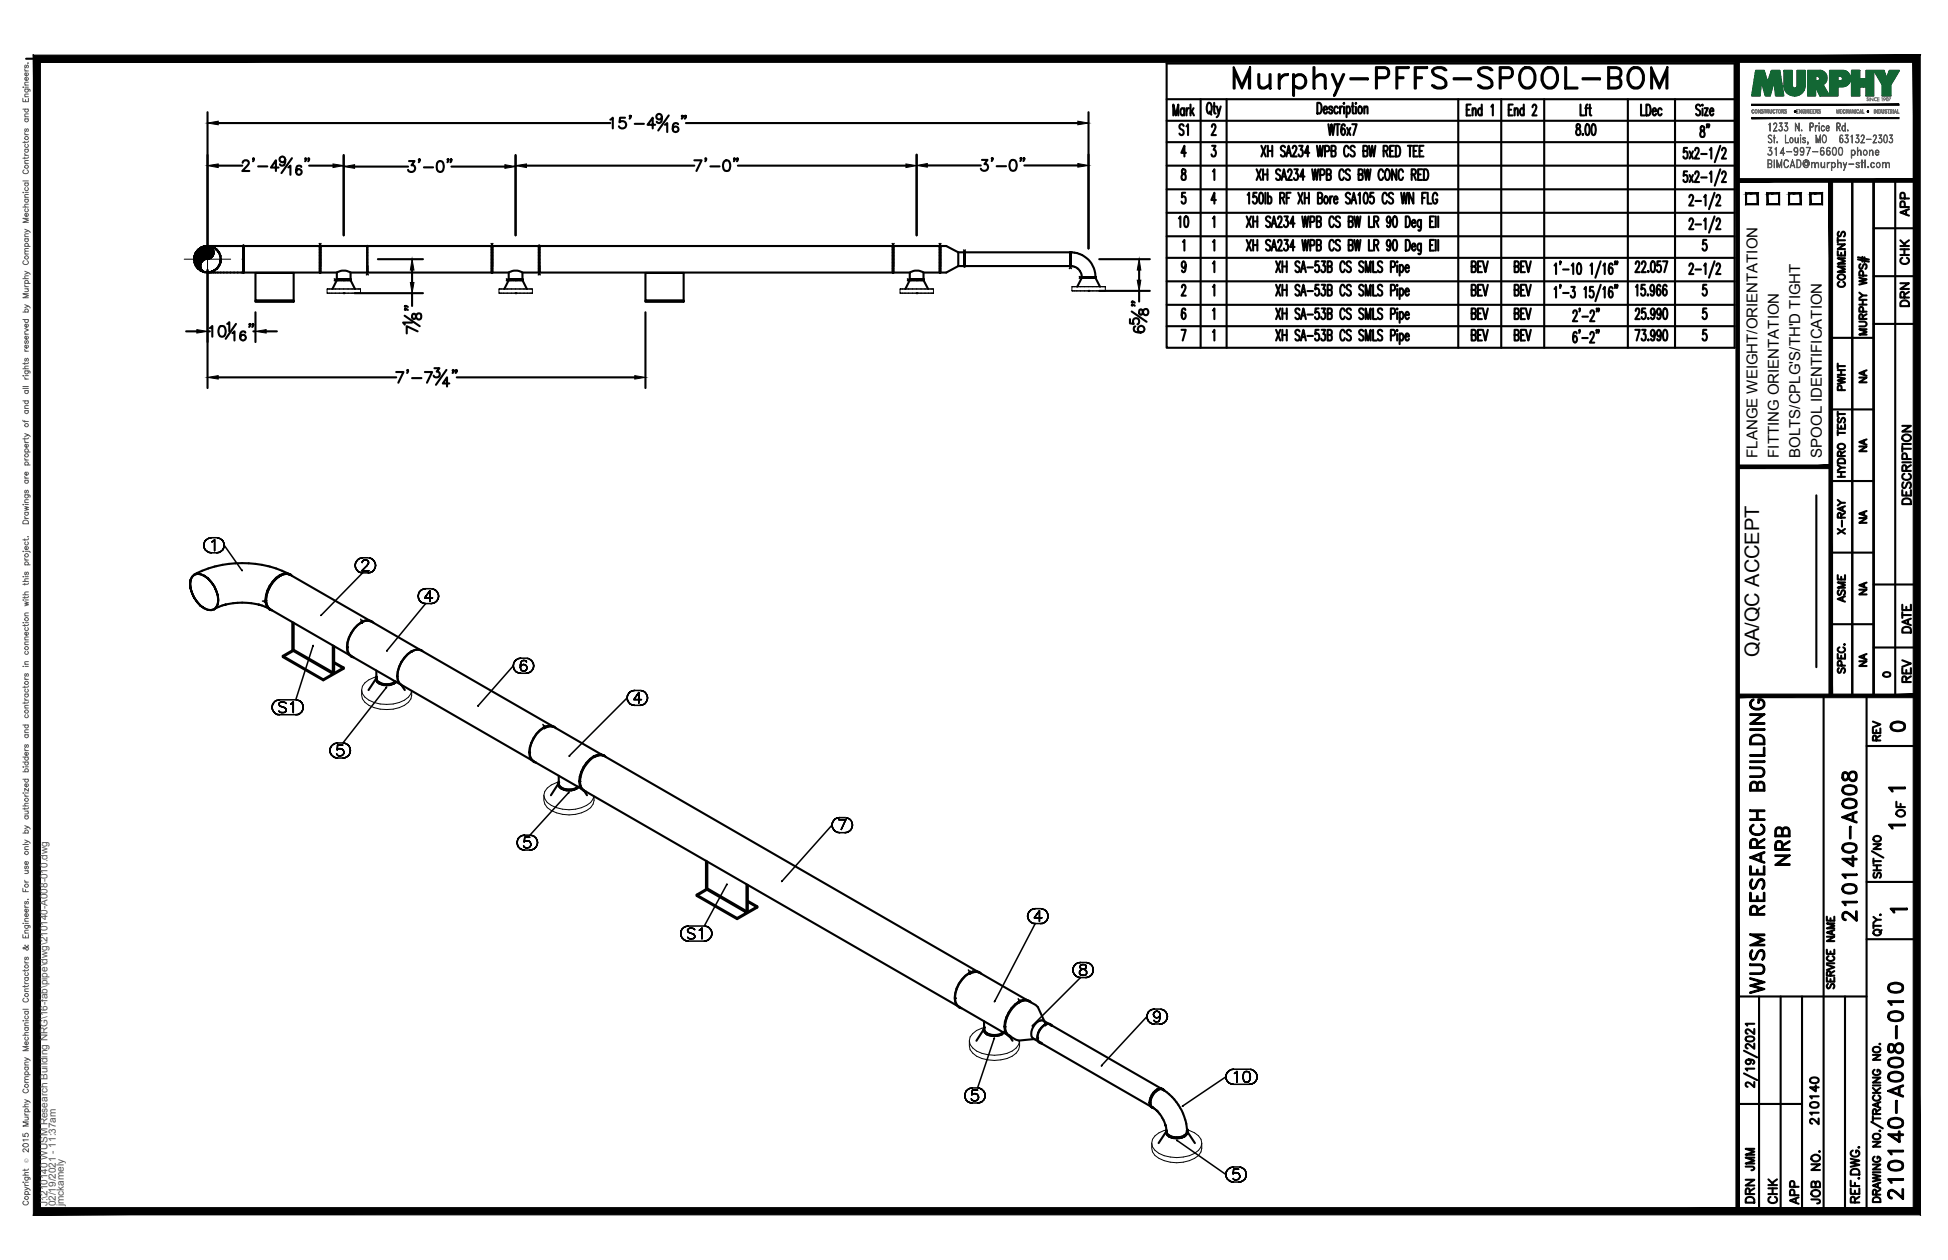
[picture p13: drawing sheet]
<svg xmlns="http://www.w3.org/2000/svg" width="432mm" height="279mm" viewBox="0 0 432 279" stroke-linecap="round" stroke-linejoin="round" font-family="sans-serif">
<defs><g id="words">
<text font-size="10.6" x="272.3" y="22.6">Murphy-PFFS-SPOOL-BOM</text>
<g font-size="6.6">
<text x="397.6" y="193" transform="rotate(-90 397.6 193)">NRB</text>
<text x="412.4" y="205.3" transform="rotate(-90 412.4 205.3)">210140-A008</text>
<text x="391.9" y="221.5" transform="rotate(-90 391.9 221.5)">WUSM RESEARCH BUILDING</text>
<text x="422.6" y="267.1" transform="rotate(-90 422.6 267.1)">210140-A008-010</text>
</g>
<g font-size="5.3">
<text x="260" y="51.5">10</text>
<text x="417.7" y="163.3">0</text>
<text x="389.8" y="260.7" transform="rotate(-90 389.8 260.7)">JMM</text>
<text x="389.8" y="267.8" transform="rotate(-90 389.8 267.8)">DRN</text>
<text x="399.7" y="268.1" transform="rotate(-90 399.7 268.1)">APP</text>
</g>
<g font-size="4.9">
<text x="264.2" y="31" transform="rotate(-90 264.2 31)">S1</text>
<text x="379.6" y="31.8" transform="rotate(-90 379.6 31.8)">8&quot;</text>
<text x="424" y="49" transform="rotate(-90 424 49)">APP</text>
<text x="424" y="59.6" transform="rotate(-90 424 59.6)">CHK</text>
<text x="409.9" y="64.9" transform="rotate(-90 409.9 64.9)">COMMENTS</text>
<text x="424" y="69.1" transform="rotate(-90 424 69.1)">DRN</text>
<text x="409.9" y="87.8" transform="rotate(-90 409.9 87.8)">PWHT</text>
<text x="424.4" y="112.9" transform="rotate(-90 424.4 112.9)">DESCRIPTION</text>
<text x="409.9" y="119.6" transform="rotate(-90 409.9 119.6)">X-RAY</text>
<text x="409.9" y="134.8" transform="rotate(-90 409.9 134.8)">ASME</text>
<text x="424.4" y="141.5" transform="rotate(-90 424.4 141.5)">DATE</text>
<text x="424.4" y="152.4" transform="rotate(-90 424.4 152.4)">REV</text>
<text x="417.7" y="165.5" transform="rotate(-90 417.7 165.5)">REV</text>
<text x="423" y="182.4" transform="rotate(-90 423 182.4)">OF</text>
<text x="403.9" y="250.5" transform="rotate(-90 403.9 250.5)">210140</text>
<text x="394.8" y="268.1" transform="rotate(-90 394.8 268.1)">CHK</text>
<text x="404.3" y="268.1" transform="rotate(-90 404.3 268.1)">JOB NO.</text>
</g>
<g font-size="4.4">
<text x="414.5" y="86.1" transform="rotate(-90 414.5 86.1)">NA</text>
<text x="414.5" y="101.2" transform="rotate(-90 414.5 101.2)">NA</text>
<text x="414.5" y="117.1" transform="rotate(-90 414.5 117.1)">NA</text>
<text x="414.5" y="133" transform="rotate(-90 414.5 133)">NA</text>
<text x="389.9" y="145.7" transform="rotate(-90 389.9 145.7)">QA/QC ACCEPT</text>
<text x="414.5" y="148.9" transform="rotate(-90 414.5 148.9)">NA</text>
</g>
<text font-size="4" x="416.3" y="151.3">0</text>
<g font-size="3.5">
<text x="417.3" y="176.7">1</text>
<text x="417.3" y="184.9">1</text>
<text x="417.7" y="203.6">1</text>
</g>
<g font-size="3.3">
<text x="389.5" y="101.5" transform="rotate(-90 389.5 101.5)">FLANGE WEIGHT/ORIENTATION</text>
<text x="394.3" y="101.5" transform="rotate(-90 394.3 101.5)">FITTING ORIENTATION</text>
<text x="399.1" y="101.5" transform="rotate(-90 399.1 101.5)">BOLTS/CPLG'S/TH'D TIGHT</text>
<text x="403.8" y="101.5" transform="rotate(-90 403.8 101.5)">SPOOL IDENTIFICATION</text>
</g>
<g font-size="2.2" fill="#545454">
<text x="10.5" y="267.5" transform="rotate(-90 10.5 267.5)">J:\210140 WUSM Research Building NRG\16-fab\pipe\dwg\210140-A008-010.dwg</text>
<text x="12.4" y="267.5" transform="rotate(-90 12.4 267.5)">02/19/2021 - 11:37am</text>
<text x="14.1" y="267.4" transform="rotate(-90 14.1 267.4)">jmckamely</text>
</g>
<text font-size="1.3" fill="#545454" x="6.3" y="257.9" transform="rotate(-90 6.3 257.9)">Ó</text>
</g></defs>
<!-- layer: HP-CPD-WELD -->
<g fill="none" stroke="#000" stroke-width=".47">
<path d="M43 57.5l.1 .7M43.1 56.8l-.1 .7zM43.2 58.4v-.2l.2 .7M43.2 56.5v.2M43.4 56l-.2 .7zM43.5 59.1l-.1-.1 .5 .5h-.1M43.5 55.9l-.1 .1M43.9 55.4l.6-.5zM44 55.3l-.6 .7 .5-.6M44 59.6l-.1-.1 .6 .5-.1-.1M44.5 54.9l.7-.3zM44.6 54.9h-.1"/>
<path d="M45.2 54.6h.8zM46.9 54.7l-.1-.1 .6 .3M47.6 55l-.2-.1 .7 .5-.2-.1M48.1 59.5l-.2 .1M48.2 55.5l-.1-.1 .4 .6-.1-.1M48.5 59l-.4 .5zM48.5 59l-.1 .1M48.6 56.1l-.1-.1 .3 .7v-.2M48.8 58.2l-.3 .8zM48.8 56.8l.1 .7M48.8 58.2v.2M48.9 57.5l-.1 .7z"/>
<path d="M53.9 54.5v6h.1v-6v6M53.9 54.6h-7.9h.7M54 54.5h-.1v6l-7.9-.1-.8-.1 .8 .1M54 54.6h16.9v5.8h-16.9zM70.9 54.5v6h.1M71 54.5l-.1 .1M71 54.5v6zM81.4 54.6h-10.4v4.4M81.5 54.6h27.5M109 54.5v6h.1M109 54.6v5.8h-27.5v-1.4M109.1 54.5l-.1 .1"/>
<path d="M109.1 54.5v6zM119.5 54.6h-10.4v4.4M119.5 54.5v6h.1v-5.9M119.6 54.6l-.1-.1v6l-3.7-.1M119.6 54.5v6M119.6 54.6h78.3M197.9 54.6v5.8h-78.3v-1.4M197.9 54.5v6h.1M198 54.5l-.1 .1M198 54.5v6zM208.3 54.5v6h.1M208.3 54.6h-10.3v4.4"/>
<path d="M208.3 54.6v5.8h-3.6M208.4 54.5l-.1 .1M208.4 54.5v6zM208.4 59v-4.4h1.3l2.7 1.4v3l-2.7 1.4h-1.3M212.4 56h1.3M212.4 59h1.3M213.7 55.9v3.2h.2M213.7 56v3.1M213.9 55.9l-.2 .1M213.9 55.9v3.2zM237.2 59h.1M237.2 56h-23.3v3h23.3"/>
<path d="M237.2 55.9v3.1M237.3 56l-.1-.1v3.2M237.3 55.9v3.2M237.3 59a2.46 2.46 0 0 1 2.5 2.5M237.3 56a5.4 5.4 0 0 1 5.5 5.5M237.3 56v3M44.6 60.1l.6 .2h-.1M46 60.4l.8-.1zM46.8 60.3l.6-.3zM47.4 60l.7-.5-.7 .6M56.6 60.5h8.5v6.2h-8.5zM56.6 66.7h8.5v.2h-8.5z"/>
<path d="M56.6 66.9h8.5M71 60.4h3.7M74.7 62.1h3M74.7 62.1l-1 2M74.8 62h-.1h.1M75.1 62h-.3h.3M75.4 62h-.3h.3M75.8 62h-.4h.4M76.2 62h-.4h.4M76.6 62h-.4h.4M77 62h-.4h.4M77.3 62h-.3h.3"/>
<path d="M77.6 62h-.3h.3M77.7 62v-1.6a2.95 2.95 0 0 0-3 0v1.7M77.7 62h-.1h.1M77.7 60.4h3.7M77.7 62.1h.1M77.7 62.1l1 2M77.8 62v.1h-3.2M109.1 60.4h3.7M112.7 62l.1 .1M112.8 62.1h3M112.8 62v-1.6a2.95 2.95 0 0 1 3 0v1.6M112.8 62.1l-1 2"/>
<path d="M112.9 62h-.1h.1M113.2 62h-.3h.3M113.5 62h-.3h.3M113.9 62h-.4h.4M114.3 62h-.4h.4M114.7 62h-.4h.4M115.1 62h-.4h.4M115.4 62h-.3h.3M115.7 62h-.3h.3M115.8 62h-.1h.1M115.8 62.1h.1M115.8 62.1l1 2"/>
<path d="M115.9 62v.1h-3.2M143.1 60.5h8.4v6.2h-8.4zM143.1 66.7h8.4v.2h-8.4zM143.1 66.9h8.4M198 60.4h3.7M201.6 62l.1 .1M201.7 62.1h3.1M201.7 62v-1.6a2.95 2.95 0 0 1 3 0v1.6M201.7 62.1l-1 2M201.8 62h-.1h.1M202.1 62h-.3h.3M202.4 62h-.3h.3"/>
<path d="M202.8 62h-.4h.4M203.2 62h-.4h.4M203.6 62h-.4h.4M204 62h-.4h.4M204.3 62h-.3h.3M204.6 62h-.3h.3M204.7 62.1l1 2M204.8 62h-.2h.2M204.8 62v.1h-3.2M239.7 61.5l.1 .1M239.8 61.6h3.1M239.8 61.6l-1 2"/>
<path d="M239.9 61.5h-.1h.1M240.2 61.5h-.3h.3M240.5 61.5h-.3h.3M240.9 61.5h-.4h.4M241.3 61.5h-.4h.4M241.7 61.5h-.4h.4M242.1 61.5h-.4h.4M242.4 61.5h-.3h.3M242.7 61.5h-.3h.3M242.8 61.6l1 2M242.9 61.5h-.2h.2M242.9 61.6h.1"/>
<path d="M242.9 61.5v.1h-3.2M42.2 130.5l.4 1-.4-1M42.6 131.5l.4 1-.4-1M43 132.5l.7 1-.7-1M43.7 133.5l.7 .8-.7-.8M44.4 134.3l.8 .6-.8-.6M45.2 134.9l.9 .3 .7 .1M46.1 128.3l-.9-.6 .9 .6M46.8 129.1l-.7-.8 .7 .8M47.5 130l-.7-.9 .7 .9M47.9 131l-.4-1 .4 1M48.3 132.1l-.4-1.1 .4 1.1"/>
<path d="M48.3 132.1v1.8zM48.3 133.9l-.4 .7-.4 .5-.7 .2M49.7 134.1h.4l-3.3 1.2M50 134.1a16.2 16.2 0 0 1 7.3 0M57.6 134.1h-.3l2.2 .8M58.9 133h.1M59 133.2h.1M59.6 134.9l.3 .2a2.81 2.81 0 0 1-.8-3l.8-2.1a5 5 0 0 0-.5 4.6l.5 .5M59.8 135.2l.4 .1M59.9 135.1h.1M60 135.2l17.5 10.1M60.5 129.1l.8-.8-.8 .8"/>
<path d="M60.5 129.1l-.6 .9M61.3 128.3l.8-.6-.8 .6M62.1 127.7l.8-.4 .8-.1-.8 .1zM62.2 127.6h.1M63.9 127.2a23.3 23.3 0 0 0-20.9 .3 2.7 2.7 0 0 0-.8 3 2.4 2.4 0 0 1 1.5-3.3l.7 .1 .8 .4M64 127.3l.3 .2-.6-.3 .6 .3a1.96 1.96 0 0 0-2.3 .1v-.1a6.8 6.8 0 0 0-3 6.4l.3 .7 .6 .5M64.4 127.5l17.5 10.1M64.8 127.7a1.93 1.93 0 0 0-2.8-.2 6.7 6.7 0 0 0-3 6.5 1.67 1.67 0 0 0 1.4 1.4M64.8 138v6.2M65.1 138.1v6l9 5.2 2.1-1.3-2.1-1.2M80.2 138.1h.1M82.1 137.7l.2 .1"/>
<path d="M82.4 137.9a2.02 2.02 0 0 0-2.3 .2 6.6 6.6 0 0 0-3 6.2l.3 .7 .5 .5-.2-.1M82.5 137.9l10.5 6.1M82.8 138.1a1.9 1.9 0 0 0-2.7 0v-.1a6.8 6.8 0 0 0-3.1 6.4 1.79 1.79 0 0 0 1.4 1.4M62.7 145.4v.3M65 144.3l-2.3 1.4 9 5.2 4.5-2.6-2.1-1.2M71.7 150.7l2.1-1.3-9-5.2-2.1 1.2 9 5.3v.2M73.8 143.1v6.3M74.1 143.3v6M76.2 148v.3M77 143.5h.1M77 143.6h.1M77.8 145.6l.5 .1"/>
<path d="M77.9 145.5h.1M78 145.6l10.6 6.1M83.3 150.5l-1.6 2.5M83.3 150.4a2.09 2.09 0 0 0 2.4 1.4h.6M83.4 150.1a1.02 1.02 0 0 0 .7 1.4h-.1a3.6 3.6 0 0 0 3.4 0l.4-.3M83.4 150.4l.1-.3a1.12 1.12 0 0 0 1.1 1.4 3.1 3.1 0 0 0 3-.4M83.4 150.4h.1M83.4 148.7v1.7M83.5 150.5a1.42 1.42 0 0 0 1.6 1.3h1.2a2.7 2.7 0 0 1-2.8-.9zM84.1 151.3h.1M86.3 151.8l.6-.1-.6 .1M86.9 151.7l.4-.2-.4 .2"/>
<path d="M87.3 151.5l.4-.3-.4 .3M87.3 151.3h.1M87.7 151.2h.1M89 151.9h.1M89.1 152.1l.6 .9M89.1 152l28.8 16.6M93.2 144.1l.2 .2M93.5 144.3a2.02 2.02 0 0 0-2.3 .2 6.6 6.6 0 0 0-3 6.2l.3 .8 .5 .4-.2-.1M93.5 144.3l28.8 16.6M117.4 166.8h.1M117.5 166.9h.1M118.3 168.9l.4 .1"/>
<path d="M118.3 168.8l.1 .1M118.4 168.9l10.6 6.1M120.6 161.5l.8-.4h.8l.6 .1 10.6 6.2M120.6 161.4h.1M122.5 161l.2 .2M122.8 161.2a2.02 2.02 0 0 0-2.3 .2 6.6 6.6 0 0 0-3 6.3l.3 .6 .5 .5-.2-.1M123.2 161.5a1.89 1.89 0 0 0-2.7-.1v-.1a6.8 6.8 0 0 0-3.1 6.5 1.81 1.81 0 0 0 1.4 1.3M123.7 173.8a2.12 2.12 0 0 0 2.4 1.3h.6M123.7 173.8l-1.6 2.5M123.9 173.4h-.1a1.07 1.07 0 0 0 .7 1.5h-.1a3.4 3.4 0 0 0 2.3 .3M123.9 173.8a1.21 1.21 0 0 0 1.1 1.2 3.5 3.5 0 0 0 2.8-.1l.3-.4a3 3 0 0 1-4.2-.2zM123.9 172v1.8v-.4a1.42 1.42 0 0 0 1.6 1.6 3.1 3.1 0 0 0 2.5-.6"/>
<path d="M123.9 173.7l-.1 .1M124.5 174.7h.1M127.7 174.7h.1M128.2 174.6l-.9 .5-.6 .1M128.4 173.3a7 7 0 0 1 3.2-5.6v.1a2.15 2.15 0 0 1 2.4-.2 2.92 2.92 0 0 0-3.2 .8 6.4 6.4 0 0 0-2.2 5.7l.3 .7 .5 .4-.3-.1M128.4 173.3h.1M128.6 173.3h.1M129.4 175.2h.1M129.5 175.3l82.7 47.7M129.9 175.5l-.4-.1 .6 .9M131.7 167.9l.8-.4h.8l.7 .2 82.6 47.7M131.7 167.9h.1"/>
<path d="M132.6 167.5a6.4 6.4 0 0 0-3.9 6.7l.3 .7 .5 .5a2.13 2.13 0 0 1-1.1-2.1M133.2 167.4l.7 .2M133.6 167.5l.2 .1M134 167.6l.3 .3M154.4 198.4v.3M156.5 190.9v6.3M156.7 197.3l-2.3 1.4 9 5.1 4.5-2.6-2.1-1.2M156.8 191v6l9 5.2 2.1-1.2-2.1-1.2M165.5 196.1v6.3M165.8 196.2v6M163.4 203.6l2.1-1.2-9-5.2-2.1 1.2 9 5.2v.2M167.9 201v.2"/>
<path d="M215 215.9l.8-.3 .7-.1 .7 .2 10.5 6.1M215 215.8h.1M216.8 215.5l.2 .1M217.1 215.7a1.96 1.96 0 0 0-2.3 .1 6.5 6.5 0 0 0-3 6.3l.3 .7 .5 .5-.2-.2M217.5 215.9a1.9 1.9 0 0 0-2.7-.1 6.6 6.6 0 0 0-3.1 6.4l.3 .7 .7 .5M211.7 221.3h.1M211.7 221.4h.1M212.5 223.3l.6 .3M212.6 223.3h.1M212.8 223.3l10.5 6.1M218 228.3l-1.6 2.5M218.1 227.8l-.1 .6"/>
<path d="M218.1 228.2a.88 .88 0 0 0 .7 1.1h-.1a3.5 3.5 0 0 0 3.8-.3M218.1 226.5v1.7l.1-.3a1.48 1.48 0 0 0 1.6 1.6 3.3 3.3 0 0 0 2.6-.6M218.1 228.5a2.78 2.78 0 0 0 3 1M218.2 228.3a1.58 1.58 0 0 0 1.6 1.3 3.5 3.5 0 0 0 2.2-.3l.4-.3a3.1 3.1 0 0 1-4.2-.3zM218.8 229.1h.1M222 229.1h.1M222.7 227.6h.1M222.8 227.7h.1M223.1 225.6a4.2 4.2 0 0 0 0 3.7l.6 .5M223.1 225.6a4 4 0 0 0 0 3.6l.6 .4M223.6 229.7l.5 .2M223.8 229.7l2 1 3.5-.3"/>
<path d="M223.8 229.8l.6 1M226 222.2h.1M227.8 221.9l.3 .1M228.1 222.1a1.88 1.88 0 0 0-2.3 .1 6.9 6.9 0 0 0-2.7 3.4M228.2 222.1a1.93 1.93 0 0 0-2.3 .1 6.7 6.7 0 0 0-3 6.3l.3 .7 .5 .5-.3-.2M228.2 222.1l1.4 .8 .5 .4 1.4 3.2M228.5 222.3a1.93 1.93 0 0 0-2.7-.2 6.9 6.9 0 0 0-2.7 3.5M229.1 230.3l.3 .1M229.1 230.3l1 .6M230 230.1h.1M230 230.2h.1M230.4 231.2l.5 .1"/>
<path d="M230.4 231.1l.4 .1M230.6 231.2l24.4 14.1M230.7 231.3h.1M231.3 226.3a2.64 2.64 0 0 0-2.7 3v.4l.5 .6M231.3 226.3l.3 .3M231.3 226.3l1.1 .7M231.7 227.3h.1M232.6 227.1h.1a2.64 2.64 0 0 0-2.7 3v.4l.4 .6-.1-.1M232.7 227.1l.3 .3M233.1 227.5l-.2-.3 24.4 14.1M233.2 227.4a1.08 1.08 0 0 0-1.6-.1v-.1a3.2 3.2 0 0 0-1.5 3.8l.8 .4M233.2 227.4h.1"/>
<path d="M254.8 244.5h.1M254.8 244.5l.1-.5a3.6 3.6 0 0 1 1.6-2.4v.1a.96 .96 0 0 1 1.3-.2 2.15 2.15 0 0 0-2.4 1.4 2.72 2.72 0 0 0-.2 2.5M254.8 244.5l.2 .8M255 244.5h.1M255 245.3l.4 .3-.2-.2M255.3 245.5l.3 .1M255.4 245.6l.4 .2M256.6 241.8h.1M256.6 241.8a3.1 3.1 0 0 0-1.4 3.5l1.4 1.2-.2-.2a9.1 9.1 0 0 1 2 3.4l-.1-.2 .3 1.3a.95 .95 0 0 0 .6 1M256.6 241.8a1.05 1.05 0 0 1 1.4 0M257.5 241.5h.1M257.8 241.6l.1 .2"/>
<path d="M257.8 241.7a1.43 1.43 0 0 0-2.1 .7 2.68 2.68 0 0 0-.6 2.9l.2 .2-.1-.1M257.8 241.5l.3 .3M258 241.8a11.9 11.9 0 0 1 5.1 8.8M258.1 241.8h.1M258.5 251l-1.7 2.5M258.5 250.9a2.02 2.02 0 0 0 2.3 1.4l.7-.1M258.6 250.5a1.08 1.08 0 0 0 .6 1.5 4 4 0 0 0 3.3 0 1.08 1.08 0 0 0 .6-1.5M258.6 250.8l-.1 .1M258.6 250.9a1.47 1.47 0 0 0 1.7 1.4h1.1a2.41 2.41 0 0 1-2.8-1.2zM259.2 251.8h.1M259.2 251.8a3.6 3.6 0 0 0 3.3 0M261.4 252.3l.6-.1-.6 .1"/>
<path d="M262 252.2l.5-.2-.5 .2M262.5 252l.3-.3-.3 .3M262.5 251.8h.1M262.8 251.7l.2-.3-.2 .3M263.1 250.8l-.1 .6zM263.1 250.6v.3v-.2a.98 .98 0 0 1-.6 1.1M263.1 250.8l.1 .1M263.2 251l1.7 2.5"/>
</g>
<g fill="none" stroke="#000" stroke-width=".34">
<path d="M53.7 57.5h.2M54 57.5h.1M70.8 54l.1 .6M71.1 54l-.1 .6M81.4 54.5v6h.1v-6h-.1v6.3l-.2 .1M81.5 54.5v6.3l.1 .1M108.9 54l.1 .6M109.2 54l-.1 .6M197.8 54l.1 .6M198.2 54l-.2 .1v.5M208.2 54l.1 .6M208.6 54l-.2 .6"/>
<path d="M213.6 55.4l.1 .6M214 55.4l-.1 .6M237.2 59v.4l-.1 .1M237.3 59l.2 .5M74.1 61.8l.6 .2M74.7 62.1l-.6 .2M112.3 61.8l.5 .2M112.8 62.1l-.5 .2M119.5 60.4l-.2 .5M119.6 60.4v.4l.1 .1M201.2 61.8l.5 .2M201.7 62.1l-.5 .2"/>
<path d="M239.3 61.3l.5 .2M239.8 61.6l-.5 .1M45.5 119.9l-.3 .5 .3-.5M45.9 119.6l-.4 .3 .4-.3M46.3 119.3l-.4 .3 .4-.3M46.8 119.2l-.5 .1 .5-.1M46.8 119.2h1.2M47.6 119.7v2.4v-2.4M48.5 119.3l-.5-.1 .5 .1M49 119.6l-.5-.3 .5 .3M49.4 119.9l-.4-.3 .4 .3M45.2 120.9v.5v-.5"/>
<path d="M45.2 120.4v.5v-.5M45.2 121.4l.3 .5-.3-.5M45.5 121.9l.4 .3-.4-.3M45.9 122.2l.4 .3-.4-.3M46.3 122.5l.5 .1-.5-.1M46.8 122.6h1.2M47 120.2l.2-.2-.2 .2M47.2 120l.4-.3-.4 .3M48 122.6l.5-.1-.5 .1M48.5 122.5l.5-.3-.5 .3M49 122.2l.4-.3-.4 .3M49.4 121.9l.2-.5-.2 .5"/>
<path d="M49.6 120.4l-.2-.5 .2 .5M49.6 121.4l.1-.5-.1 .5M49.7 120.9l-.1-.5 .1 .5M49.7 120.9l3.9 5.5M53.6 126.4l.1 .2zM58.9 133l-.7 .3M59 133.1l-.4 .3v.1M78.7 125.4l.1 .5-.1-.5M78.8 124.9l-.1 .5 .1-.5M78.8 125.9l.3 .5-.3-.5M79.1 124.4l-.3 .5 .3-.5M79.1 126.4l.3 .3-.3-.3"/>
<path d="M79.4 124l-.3 .4 .3-.4M79.4 126.7l.5 .2-.5-.2M79.9 123.8l-.5 .2 .5-.2M79.9 126.9l.5 .1-.5-.1M80 137.3l.1 .8M80.2 126.6h1.6h-1.6M80.3 124.7v-.1v.1M80.3 124.6l.1-.2-.1 .2M80.4 123.7l-.5 .1 .5-.1M80.4 137.6l-.2 .5M80.4 123.7h1.2M80.4 124.4l.1-.1-.1 .1"/>
<path d="M80.5 124.3l.3-.1-.3 .1M80.8 124.2h.4h-.4M81.2 124.2l.2 .1-.2-.1M81.4 125.4l-1.2 1.2 1.2-1.2M81.4 124.3l.2 .1-.2-.1M81.6 125.1l-.2 .3 .2-.3M81.6 124.4l.1 .2-.1-.2M81.6 127l.5-.1-.5 .1M81.6 127h-1.2l-9.3 9.5 .1-.1M81.7 124.9l-.1 .2 .1-.2M81.7 124.6v.3v-.3M82.1 123.8l-.5-.1 .5 .1"/>
<path d="M82.1 126.9l.5-.2-.5 .2M82.6 124l-.5-.2 .5 .2M82.6 126.7l.3-.3-.3 .3M82.9 124.4l-.3-.4 .3 .4M82.9 126.4l.3-.5-.3 .5M83.2 124.9l-.3-.5 .3 .5M83.2 125.9l.1-.5-.1 .5M83.3 125.4l-.1-.5 .1 .5M92.7 132.2l.1 .5-.1-.5M92.8 131.7l-.1 .5 .1-.5M92.8 132.7l.2 .5-.2-.5M93 131.2l-.2 .5 .2-.5"/>
<path d="M93 133.2l.4 .3-.4-.3M93.4 130.8l-.4 .4 .4-.4M93.4 133.5l.4 .3-.4-.3M93.8 130.6l-.4 .2 .4-.2M93.8 133.8h.5h-.5M94.1 132.6h1.8h-1.8M94.3 130.5l-.5 .1 .5-.1M94.3 130.5h1.2M95.3 131l-1.2 1.6 1.2-1.6M95.3 131v2.4v-2.4M95.5 133.8h.5h-.5M95.5 133.8h-1.2l-8.5 10.5"/>
<path d="M96 130.6l-.5-.1 .5 .1M96 133.8l.5-.3-.5 .3M96.5 130.8l-.5-.2 .5 .2M96.5 133.5l.4-.3-.4 .3M96.9 131.2l-.4-.4 .4 .4M96.9 133.2l.2-.5-.2 .5M97.1 131.7l-.2-.5 .2 .5M97.1 132.7l.1-.5-.1 .5M97.2 132.2l-.1-.5 .1 .5M60.3 156.8l.1 .5-.1-.5M60.4 156.3l-.1 .5 .1-.5M60.4 157.3l.2 .5-.2-.5"/>
<path d="M60.6 155.9l-.2 .4 .2-.4M60.6 157.8l.4 .4-.4-.4M61 155.5l-.4 .4 .4-.4M61 158.2l.5 .2-.5-.2M61.5 155.3l-.5 .2 .5-.2M61.5 158.4l.5 .1-.5-.1M61.8 156v.2v-.2M61.8 156.2l.2 .2-.2-.2M62 155.2l-.5 .1 .5-.1M62 156.4v.1v-.1M62 158.5h3.6M62 155.8l-.2 .2 .2-.2"/>
<path d="M62 157.9l-.2-.2 .2 .2M62 156.5l.3 .2-.3-.2M62.3 156.7l.7 .2-.7-.2M62.4 155.6l-.4 .2 .4-.2M62.4 158l-.4-.1 .4 .1M62.9 155.6h-.5h.5M62.9 158h-.5h.5M63 156.9l.2 .1-.2-.1M63.2 155.8l-.3-.2 .3 .2M63.2 157.9l-.3 .1 .3-.1M63.2 157l.1 .1-.1-.1M63.3 157.1l.1 .2-.1-.2"/>
<path d="M63.4 156l-.2-.2 .2 .2M63.4 157.7l-.2 .2 .2-.2M63.4 157.3v.4v-.4M64.5 156.1l.2-.1-.2 .1M64.7 156l.3-.4-.3 .4M65 155.6v2.4v-2.4M65.6 158.5l.5-.1-.5 .1M66.1 155.3l-.5-.1 .5 .1M66.1 158.4l.4-.2-.4 .2M66.5 155.5l-.4-.2 .4 .2M66.5 158.2l.4-.4-.4 .4M66.9 155.9l-.4-.4 .4 .4"/>
<path d="M66.9 157.8l.2-.5-.2 .5M67.1 156.3l-.2-.4 .2 .4M67.1 157.3l.1-.5-.1 .5M67.2 156.8l-.1-.5 .1 .5M69.4 143.2v-.1l-3.8 12.1h-3.6M85.6 152.5l-9.6 12.2h-1.2M85.7 152.3l-.1 .2zM85.8 144.3l-.1 .1zM88 149.9h.1M88.2 150h.1M89.1 152l.4 .2M90.4 145l.8-.5a2.15 2.15 0 0 1 2.4-.2 2.82 2.82 0 0 0-3.1 .8 6.5 6.5 0 0 0-2.2 5.8l.2 .7 .6 .4a2.12 2.12 0 0 1-1.1-2.1 7 7 0 0 1 2.4-4.9z"/>
<path d="M91.3 144.6h.1M93.6 144.3l.3 .3M106 156.4l-.1 .2zM113.8 147.6l.1 .6-.1-.6M113.8 147.6l-7.8 8.8M113.9 147.1l-.1 .5 .1-.5M113.9 148.2l.2 .4-.2-.4M114.1 146.7l-.2 .4 .2-.4M114.1 148.6l.4 .4-.4-.4M114.5 146.3l-.4 .4 .4-.4M114.5 149l.4 .2-.4-.2M114.9 146l-.4 .3 .4-.3"/>
<path d="M114.9 149.2l.5 .1-.5-.1M115.3 147.5v.5v-.5M115.4 146h-.5h.5M115.4 149.3h1.2M115.4 146h1.2M115.5 146.9l-.2 .6 .2-.6M115.5 147.7l-.2 .3 .2 .5-.2-.5zM115.5 148.5l.2 .2-.2-.2M115.7 146.5l-.2 .4 .2-.4M115.7 147.5l-.2 .2 .2-.2M115.7 148.7l.3 .1-.3-.1M116 146.5h-.3h.3"/>
<path d="M116 147.3l-.3 .2 .3-.2M116 148.8h.1h-.1M116.1 147.3h-.1h.1M116.1 148.8l.4-.1-.4 .1M116.3 146.5h-.3h.3M116.5 147.5l-.4-.2 .4 .2M116.5 148.7l.2-.2-.2 .2M116.6 146.5h-.3h.3M116.6 149.3l.5-.1-.5 .1M116.7 147.7l-.2-.2 .2 .2M116.7 146.8l-.1-.3 .1 .3M116.7 148.5l.1-.3-.1 .3"/>
<path d="M116.7 147.7l.1 .5zM117.1 146h-.5h.5M117.1 149.2l.5-.2-.5 .2M117.6 146.3l-.5-.3 .5 .3M117.6 149l.4-.4-.4 .4M118 146.7l-.4-.4 .4 .4M118 148.6l.2-.4-.2 .4M118.2 147.1l-.2-.4 .2 .4M118.2 148.2l.1-.6-.1 .6M118.3 147.6l-.1-.5 .1 .5M139 154.8l.1 .5-.1-.5M139 154.8l-12.8 12.8"/>
<path d="M139.1 154.2l-.1 .6 .1-.6M139.1 155.3l.2 .4-.2-.4M139.3 153.8l-.2 .4 .2-.4M139.3 155.7l.4 .4-.4-.4M139.7 153.4l-.4 .4 .4-.4M139.7 156.1l.5 .2-.5-.2M140.2 153.2l-.5 .2 .5-.2M140.2 156.3l.5 .1-.5-.1M140.5 155.1h1.7h-1.7M140.7 153.1l-.5 .1 .5-.1M140.7 156.4h1.2M140.7 153.1h1.2"/>
<path d="M141.6 153.6l-1.1 1.5 1.1-1.5M141.6 153.6v2.3v-2.3M141.9 156.4l.5-.1-.5 .1M142.4 153.2l-.5-.1 .5 .1M142.4 156.3l.5-.2-.5 .2M142.9 153.4l-.5-.2 .5 .2M142.9 156.1l.3-.4-.3 .4M143.2 153.8l-.3-.4 .3 .4M143.2 155.7l.3-.4-.3 .4M143.5 154.2l-.3-.4 .3 .4M143.5 155.3v-.5v.5M143.5 154.8v-.6v.6"/>
<path d="M73.1 166.4l.1 .5-.1-.5M73.2 165.9l-.1 .5 .1-.5M73.2 166.9l.3 .5-.3-.5M73.5 165.4l-.3 .5 .3-.5M73.5 167.4l.4 .4-.4-.4M73.9 165.1l-.4 .3 .4-.3M73.9 167.8l.4 .2-.4-.2M74.3 164.8l-.4 .3 .4-.3M74.3 168l.5 .1-.5-.1M74.7 167.4l-.1-.2 .1 .2M74.7 166.3l.1-.2-.1 .2M74.8 164.7l-.5 .1 .5-.1"/>
<path d="M74.8 165.2l-.1 1.1 .1-1.1M74.8 167.5l-.1-.1 .1 .1M74.8 166.1l.4-.1-.4 .1M74.8 168.1h1.2M75.2 167.6l-.4-.1 .4 .1M75.2 166h.3h-.3M75.5 167.6h-.3h.3M75.5 166l.3 .1-.3-.1M75.8 167.5l-.3 .1 .3-.1M75.8 166.1l.3 .3-.3-.3M76 165.2h-1.2h1.2M76 168.1l.5-.1-.5 .1"/>
<path d="M76.1 167.3l-.3 .2 .3-.2M76.1 166.4l.1 .3-.1-.3M76.2 166.7l-.1 .6zM76.5 164.8l-.5-.1 .5 .1M76.5 168l.5-.2-.5 .2M77 165.1l-.5-.3 .5 .3M77 167.8l.4-.4-.4 .4M77.4 165.4l-.4-.3 .4 .3M77.4 167.4l.2-.5-.2 .5M77.6 165.9l-.2-.5 .2 .5M77.6 166.9l.1-.5-.1 .5M77.7 166.4l-.1-.5 .1 .5"/>
<path d="M120.3 160.6l.2 .8M120.8 160.9l-.2 .1v.5M126 175.8l.1-.1-8.6 9.5h-1.2M126.2 167.6l-.1 .1zM114.6 186.8l.1 .6-.1-.6M114.7 186.3l-.1 .5 .1-.5M114.7 187.4l.2 .4-.2-.4M114.9 185.9l-.2 .4 .2-.4M114.9 187.8l.4 .4-.4-.4M115.3 185.5l-.4 .4 .4-.4M115.3 188.2l.5 .2-.5-.2M115.8 185.3l-.5 .2 .5-.2"/>
<path d="M115.8 188.4l.5 .1-.5-.1M116.2 187.8l-.1-.2 .1 .2M116.2 186.7l.1-.2-.1 .2M116.3 185.2l-.5 .1 .5-.1M116.3 188.5h1.2M116.3 185.7l-.1 1 .1-1M116.3 187.9l-.1-.1 .1 .1M116.3 186.5h.4h-.4M116.7 188l-.4-.1 .4 .1M116.7 186.5h.3h-.3M117 188h-.3h.3M117 186.5h.3h-.3"/>
<path d="M117.3 187.9l-.3 .1 .3-.1M117.3 186.5l.2 .3-.2-.3M117.4 185.7h-1.1h1.1M117.5 188.5l.5-.1-.5 .1M117.5 187.7l-.2 .2 .2-.2M117.5 186.8l.2 .3-.2-.3M117.7 187.1l-.2 .6zM118 185.3l-.5-.1 .5 .1M118 188.4l.4-.2-.4 .2M118.4 185.5l-.4-.2 .4 .2M118.4 188.2l.4-.4-.4 .4M118.8 185.9l-.4-.4 .4 .4"/>
<path d="M118.8 187.8l.3-.4-.3 .4M119.1 186.3l-.3-.4 .3 .4M119.1 187.4l.1-.6-.1 .6M119.2 186.8l-.1-.5 .1 .5M161.1 196.2l-5 9.1h-3.5M161.1 196v.2zM184.4 183l.1 .5-.1-.5M184.4 183l-11.1 12.5 .1-.1M184.5 182.4l-.1 .6 .1-.6M184.5 183.5l.3 .4-.3-.4M184.8 182l-.3 .4 .3-.4M184.8 183.9l.3 .4-.3-.4"/>
<path d="M185.1 181.6l-.3 .4 .3-.4M185.1 184.3l.5 .3-.5-.3M185.6 181.4l-.5 .2 .5-.2M185.6 184.6h.5h-.5M185.9 181.8h1.6h-1.6M186.1 181.3l-.5 .1 .5-.1M186.1 184.6h1.2M186.1 181.3h1.2M187.3 184.6h.5h-.5M187.5 181.8l-1.1 2.3 1.1-2.3M187.8 181.4l-.5-.1 .5 .1M187.8 184.6l.5-.3-.5 .3"/>
<path d="M188.3 181.6l-.5-.2 .5 .2M188.3 184.3l.4-.4-.4 .4M188.7 182l-.4-.4 .4 .4M188.7 183.9l.2-.4-.2 .4M188.9 182.4l-.2-.4 .2 .4M188.9 183.5l.1-.5-.1 .5M189 183l-.1-.6 .1 .6M150.9 207v.5v-.5M150.9 206.5v.5v-.5M150.9 207.5l.3 .5-.3-.5M151.2 206l-.3 .5 .3-.5M151.2 208l.4 .4-.4-.4"/>
<path d="M151.6 205.6l-.4 .4 .4-.4M151.6 208.4l.4 .2-.4-.2M152 205.4l-.4 .2 .4-.2M152 208.6l.6 .1-.6-.1M152.4 206.1v.3v-.3M152.4 206.4l.1 .2-.1-.2M152.5 206.6l.1 .1-.1-.1M152.6 205.3l-.6 .1 .6-.1M152.6 208.7h3.5M152.6 205.9l-.2 .2 .2-.2M152.6 208.1l-.2-.3 .2 .3M152.6 206.7l.3 .1-.3-.1"/>
<path d="M152.9 206.8l.6 .3-.6-.3M153 205.8l-.4 .1 .4-.1M153 208.2l-.4-.1 .4 .1M153.4 205.8h-.4h.4M153.4 208.2h-.4h.4M153.5 207.1l.3 .1-.3-.1M153.8 205.9l-.4-.1 .4 .1M153.8 208.1l-.4 .1 .4-.1M153.8 207.2l.1 .1-.1-.1M153.9 207.3l.1 .2-.1-.2M154 206.1l-.2-.2 .2 .2M154 207.8l-.2 .3 .2-.3"/>
<path d="M154 207.5v.3v-.3M155 206.3l.3-.2-.3 .2M155.3 206.1l.3-.3-.3 .3M155.6 205.8v2.4v-2.4M156.1 208.7l.5-.1-.5 .1M156.6 205.4l-.5-.1 .5 .1M156.6 208.6l.5-.2-.5 .2M157.1 205.6l-.5-.2 .5 .2M157.1 208.4l.4-.4-.4 .4M157.5 206l-.4-.4 .4 .4M157.5 208l.2-.5-.2 .5M157.7 206.5l-.2-.5 .2 .5"/>
<path d="M157.7 207.5l.1-.5-.1 .5M157.8 207l-.1-.5 .1 .5M214.7 215.1l.1 .7M215.1 215.3l-.1 .6M227.8 203.1l.1 .6-.1-.6M227.9 202.6l-.1 .5 .1-.5M227.9 203.7l.2 .4-.2-.4M228.1 202.2l-.2 .4 .2-.4M228.1 204.1l.4 .4-.4-.4M228.5 201.8l-.4 .4 .4-.4M228.5 204.5l.5 .3-.5-.3M229 201.6l-.5 .2 .5-.2"/>
<path d="M229 204.8h.5h-.5M229.3 203.5h1.7h-1.7M229.5 201.5l-.5 .1 .5-.1M229.5 201.5h1.2M230.4 202l-1.1 1.5 1.1-1.5M230.4 202v2.3v-2.3M230.7 204.8h.5h-.5M230.7 204.8h-1.2l-9.1 17.4 .1-.2M231.2 201.6l-.5-.1 .5 .1M231.2 204.8l.4-.3-.4 .3M231.6 201.8l-.4-.2 .4 .2M231.6 204.5l.4-.4-.4 .4"/>
<path d="M232 202.2l-.4-.4 .4 .4M232 204.1l.2-.4-.2 .4M232.2 202.6l-.2-.4 .2 .4M232.2 203.7l.1-.6-.1 .6M232.3 203.1l-.1-.5 .1 .5M237.8 215.1l.1 .5-.1-.5M237.9 214.6l-.1 .5 .1-.5M237.9 215.6l.3 .5-.3-.5M238.2 214.1l-.3 .5 .3-.5M238.2 216.1l.3 .3-.3-.3M238.5 213.7l-.3 .4 .3-.4M238.5 216.4l.5 .3-.5-.3"/>
<path d="M239 213.5l-.5 .2 .5-.2M239 216.7l.5 .1-.5-.1M239.3 215.8v-.3v.3M239.3 215.5l.1-.2-.1 .2M239.4 216.1l-.1-.3 .1 .3M239.4 214.2v.3v-.3M239.4 214.5l.1 .2-.1-.2M239.4 215.3l.2-.3-.2 .3M239.5 213.4l-.5 .1 .5-.1M239.5 214l-.1 .2 .1-.2M239.5 216.2l-.1-.1 .1 .1M239.5 214.7l.3 .1-.3-.1"/>
<path d="M239.5 213.4h1.2M239.6 215l.4-.1-.4 .1M239.8 214.8l.4 .1-.4-.1M239.8 213.9l-.3 .1 .3-.1M239.8 216.3l-.3-.1 .3 .1M240 214.9l.4-.1-.4 .1M240.2 214.9l.3 .1-.3-.1M240.3 216.3h-.5h.5M240.3 213.9h-.5h.5M240.4 214.8l.3-.1-.3 .1M240.5 215l.3 .3-.3-.3M240.7 216.2l-.4 .1 .4-.1"/>
<path d="M240.7 214l-.4-.1 .4 .1M240.7 214.7l.1-.2-.1 .2M240.7 216.8l.5-.1-.5 .1M240.7 216.8h-1.2l-10.6 10.6M240.8 216.1l-.1 .1 .1-.1M240.8 214.2l-.1-.2 .1 .2M240.8 215.3l.1 .2-.1-.2M240.8 214.5v-.3v.3M240.9 215.8l-.1 .3 .1-.3M240.9 215.5v.3v-.3M241.2 213.5l-.5-.1 .5 .1M241.2 216.7l.5-.3-.5 .3"/>
<path d="M241.7 213.7l-.5-.2 .5 .2M241.7 216.4l.3-.3-.3 .3M242 214.1l-.3-.4 .3 .4M242 216.1l.3-.5-.3 .5M242.3 214.6l-.3-.5 .3 .5M242.3 215.6v-.5v.5M242.3 215.1v-.5v.5M220.4 230.3v-.1l-3.7 11h-1.2M225.7 221.5l.1 .7M226.1 221.7l-.1 .1v.5M228.9 227.4l-.1 .1zM231.4 226.5l.2 .8"/>
<path d="M231.9 226.8l-.2 .1v.5M244.2 236.2l-.1 .2zM254.2 225.4l.1 .5-.1-.5M254.2 225.4l-10 10.8M254.3 224.9l-.1 .5 .1-.5M254.3 225.9l.2 .5-.2-.5M254.5 224.4l-.2 .5 .2-.5M254.5 226.4l.4 .4-.4-.4M254.9 224.1l-.4 .3 .4-.3M254.9 226.8l.5 .2-.5-.2M255.4 223.8l-.5 .3 .5-.3M255.4 227l.5 .1-.5-.1"/>
<path d="M255.7 225v-.1v.1M255.7 224.9l.1-.3-.1 .3M255.8 225.4l-.1-.4 .1 .4M255.8 224.6l.2-.2-.2 .2M255.9 223.8h-.5h.5M255.9 227.1h1.2M255.9 223.8h1.2M255.9 226.5l-.1-.2 .1 .2M256 225.6l-.2-.2 .2 .2M256 224.4l.4-.2-.4 .2M256.3 226.6l-.4-.1 .4 .1M256.4 225.7l-.4-.1 .4 .1"/>
<path d="M256.4 224.2h.1h-.1M256.5 226.6h-.2h.2M256.5 225.7h-.1h.1M256.5 224.2l.3 .2-.3-.2M256.8 225.6l-.3 .1 .3-.1M256.8 226.5l-.3 .1 .3-.1M256.8 224.4l.2 .2-.2-.2M257 225.4l-.2 .2 .2-.2M257 226.2l-.2 .3 .2-.3M257 224.6l.2 .4-.2 .4 .2-.4zM257.1 227.1l.5-.1-.5 .1M257.2 225.6l-.2 .6 .2-.6"/>
<path d="M257.2 225v.6v-.6M257.6 223.8h-.5h.5M257.6 227l.4-.2-.4 .2M258 224.1l-.4-.3 .4 .3M258 226.8l.4-.4-.4 .4M258.4 224.4l-.4-.3 .4 .3M258.4 226.4l.3-.5-.3 .5M258.7 224.9l-.3-.5 .3 .5M258.7 225.9l.1-.5-.1 .5M258.8 225.4l-.1-.5 .1 .5M271.7 238.8l.1 .5-.1-.5M271.7 238.8l-9.5 6.4"/>
<path d="M271.8 238.3l-.1 .5 .1-.5M271.8 239.3l.3 .5-.3-.5M272.1 237.8l-.3 .5 .3-.5M272.1 239.8l.3 .3-.3-.3M272.4 237.4l-.3 .4 .3-.4M272.9 237.2l-.5 .2 .5-.2M273.4 237.1l-.5 .1 .5-.1M273.4 237.1h3.6M273.6 238l.2-.1-.2 .1M273.8 237.9l.4-.3-.4 .3M274.2 237.6v2.4v-2.4M275.5 238.6v.4v-.4"/>
<path d="M275.5 239l.2 .5-.2-.5M275.7 238l-.2 .6 .2-.6M275.7 239.5l.2 .3-.2-.3M275.9 237.7l-.2 .3 .2-.3M275.9 239.8l.3 .2-.3-.2M276.2 237.6l-.3 .1 .3-.1M276.2 240h.2h-.2M276.4 237.6h-.2h.2M276.4 240l.4-.2-.4 .2M276.8 237.7l-.4-.1 .4 .1M276.8 239.8l.2-.3-.2 .3M277 238l-.2-.3 .2 .3"/>
<path d="M277 239.5l.1-.5-.1 .5M277 238l.1 1zM277.5 237.2l-.5-.1 .5 .1M277.9 237.4l-.4-.2 .4 .2M278.3 237.8l-.4-.4 .4 .4M278.3 239.8l.3-.5-.3 .5M278.6 238.3l-.3-.5 .3 .5M278.6 239.3l.1-.5-.1 .5M278.7 238.8l-.1-.5 .1 .5M213.9 242.9v.5v-.5M213.9 242.4v.5v-.5M213.9 243.4l.3 .5-.3-.5"/>
<path d="M214.2 242l-.3 .4 .3-.4M214.2 243.9l.3 .4-.3-.4M214.5 241.6l-.3 .4 .3-.4M214.5 244.3l.5 .2-.5-.2M215 241.3l-.5 .3 .5-.3M215 244.5l.5 .1-.5-.1M215.4 243.9l-.1-.2 .1 .2M215.4 242.8l.1-.2-.1 .2M215.5 241.2l-.5 .1 .5-.1M215.5 244.6h1.2M215.5 241.8l-.1 1 .1-1M215.5 244l-.1-.1 .1 .1"/>
<path d="M215.5 242.6l.4-.1-.4 .1M215.9 244.1l-.4-.1 .4 .1M215.9 242.5h.3h-.3M216.2 244.1h-.3h.3M216.2 242.5l.4 .1-.4-.1M216.6 244l-.4 .1 .4-.1M216.6 242.6l.2 .3-.2-.3M216.7 241.8h-1.2h1.2M216.7 244.6l.5-.1-.5 .1M216.8 243.8l-.2 .2 .2-.2M216.8 242.9l.1 .3-.1-.3M216.9 243.2l-.1 .6z"/>
<path d="M217.2 241.3l-.5-.1 .5 .1M217.2 244.5l.5-.2-.5 .2M217.7 241.6l-.5-.3 .5 .3M217.7 244.3l.3-.4-.3 .4M218 242l-.3-.4 .3 .4M218 243.9l.3-.5-.3 .5M218.3 242.4l-.3-.4 .3 .4M218.3 243.4l.1-.5-.1 .5M218.4 242.9l-.1-.5 .1 .5M260.8 252.8l.2 .1zM261 252.9l10.8 7.6M262.1 245.3l.1-.1z"/>
<path d="M271.8 259.9v.6v-.6M272.1 259.4l-.3 .5 .3-.5M272.4 259.1l-.3 .3 .3-.3M272.4 240.1l.5 .3-.5-.3M272.9 258.9l-.5 .2 .5-.2M272.9 240.4h.5h-.5M273.4 258.8l-.5 .1 .5-.1M273.4 258.8h1.2M273.4 240.4h3.6M273.5 259.3l-.2 1 .2-1M274.6 259.3h-1.1h1.1M275.1 258.9l-.5-.1 .5 .1"/>
<path d="M275.6 259.1l-.5-.2 .5 .2M276 259.4l-.4-.3 .4 .3M276.2 259.9l-.2-.5 .2 .5M277 240.4h.5h-.5M277.5 240.4l.4-.3-.4 .3M277.9 240.1l.4-.3-.4 .3M271.8 260.5v.5v-.5M271.8 261l.3 .4-.3-.4M272.1 261.4l.3 .4-.3-.4M272.4 261.8l.5 .2-.5-.2M272.9 262l.5 .1-.5-.1M273.3 261.4l-.1-.2 .1 .2"/>
<path d="M273.3 260.3l.2-.1-.2 .1M273.4 262.1h1.2M273.5 261.5l-.2-.1 .2 .1M273.5 260.2l.3-.2-.3 .2M273.8 261.6l-.3-.1 .3 .1M273.8 260h.3h-.3M274.1 261.6h-.3h.3M274.1 260l.4 .2-.4-.2M274.5 261.5l-.4 .1 .4-.1M274.5 260.2l.2 .2-.2-.2M274.6 262.1l.5-.1-.5 .1M274.7 261.3l-.2 .2 .2-.2"/>
<path d="M274.7 260.4l.1 .3-.1-.3M274.8 260.7l-.1 .6zM275.1 262l.5-.2-.5 .2M275.6 261.8l.4-.4-.4 .4M276 261.4l.2-.4-.2 .4M276.2 261l.1-.5-.1 .5M276.3 260.5l-.1-.6 .1 .6"/>
</g>
<g fill="none" stroke="#000" stroke-width=".22">
<path d="M40.8 57.5h10.3M43 57.3l3 .2M43 57.3l3.2 .2M43 57.7l2.8-.2-2.8 .2M43 57.8l2.7-.3-2.6 .4M43 57.2l3.3 .2M43.1 57.1l3.2 .3M43.1 57.9l2.5-.3-2.5 .3M43.1 57l3.4 .4-3.4-.4M43.1 56.8l3.6 .5M43.2 58.3l2-.6-2 .7M43.2 56.6l3.6 .6"/>
<path d="M43.3 56.4l3.7 .7M43.3 58.6l1.6-.7-1.6 .7M43.3 56.2l3.8 .8M43.3 58.7l1.6-.7-1.6 .8M43.4 56.1l3.8 .8-3.9-.7M43.4 56.1l3.8 .7M43.4 58.9l1.3-.7-1.3 .7M43.5 59l1.2-.7-1.2 .8M43.5 55.9l3.8 .7-3.8-.7M43.5 55.8l3.9 .8M43.6 55.7l3.8 .8M43.6 55.7l3.8 .7"/>
<path d="M43.7 55.6l3.7 .7M43.7 55.6l3.7 .6M43.8 55.6l3.6 .6M43.8 55.5l3.6 .7M43.8 59.5l.7-.7-.6 .7M43.8 55.5l3.6 .6M43.8 55.4l3.6 .7M43.9 55.4l3.5 .6M44 55.3l3.4 .6-3.5-.5 3.5 .6-3.5-.6M44 55.3l3.4 .5-3.3-.5M44.1 55.2l3.3 .5M44.2 55.1l3.2 .6"/>
<path d="M44.2 55.1l3.2 .5M44.3 55.1l3.1 .4M44.4 55l3 .5M44.4 55l2.9 .4M44.5 55l2.8 .3M44.5 58.7l-.8 .7M44.5 58.7l-.7 .7 .7-.6M44.5 59.1l-.6 .5M44.5 59.1l-.5 .6M44.6 58.6l-.9 .7M44.6 58.7l-.9 .6M44.6 59.3l-.5 .5 .4-.6-.4 .5"/>
<path d="M44.6 59.3l-.5 .5M44.6 59.4l-.3 .5M44.6 54.9l2.7 .4M44.6 58.4l-1.1 .7 1.1-.7M44.6 58.4l-1.1 .8M44.6 58.4l-1 .9 1-.7M44.6 59.5l-.3 .4M44.6 54.9l2.6 .3M44.6 58.4l-1.1 .6M44.6 58.4l-1.1 .7M44.6 59.5l-.2 .4M44.6 59.6l-.2 .3"/>
<path d="M44.6 59.6l-.2 .4M44.6 54.9l2.5 .2M44.7 58.2l-1.3 .8M44.7 59.6l-.2 .4M44.7 59.7l-.2 .3M44.7 59.7l-.2 .4M44.7 59.8l-.1 .3M44.7 54.8l2.4 .3M44.8 58.1l-1.4 .8 1.3-.7M44.8 59.8l-.2 .3M44.8 54.8l2.3 .2M44.9 59.9l-.2 .2"/>
<path d="M44.9 57.9l-1.6 .8M44.9 59.9l-.1 .2M44.9 59.9l-.1 .3M44.9 60l-.1 .2 .1-.2M44.9 57.9l-1.6 .7M44.9 54.7l2.1 .2-2.1-.1M45 57.9l-1.7 .6M45 57.9l-1.7 .7M45 57.8l-1.8 .7M45 57.9l-1.8 .6M45.1 57.8l-1.9 .6M45.2 54.6l1.6 .2-1.6-.1"/>
<path d="M45.2 57.7l-2 .6M45.2 57.7l-2.1 .5M45.2 57.7l-2 .5M45.3 57.6l-2.2 .6 2.2-.5M45.3 54.6l1.3 .1M45.4 57.6l-2.3 .5 2.2-.5M45.4 57.6l-2.3 .4M45.4 57.6l-2.3 .5M45.5 57.6l-2.4 .3M45.6 54.6h.7M45.7 54.6h.6M45.7 57.5l-2.7 .3"/>
<path d="M45.9 57.5l-2.9 .1M46 57.5h-3M46 52.3v10.3M46.2 57.5l-3.2-.2 3.3 .2M46.4 57.4l-3.3-.3 3.3 .3M46.4 54.6h-.9h.9M46.5 54.6h-1.1h1.2M46.6 57.3l-3.5-.4 3.5 .5M46.6 57.3l-3.5-.4 3.5 .4M46.6 54.7l-1.3-.1 1.3 .1M46.7 54.7l-1.5-.1 1.5 .1M46.8 57.3l-3.6-.6 3.6 .6"/>
<path d="M46.8 54.8l-1.8-.1 1.9 .1-1.9-.1 1.9 .2M47 57.1l-3.8-.6 3.7 .7M47.1 57l-3.8-.7 3.8 .8M47.3 56.8l-3.9-.8 3.8 .8M47.3 56.7l-3.8-.7 3.8 .7M47.4 56.3l-3.7-.6 3.7 .7M47.4 55.7l-3.3-.5 3.3 .5M44.9 60v.2l.1-.1M45 60.2v-.1v.2M45.1 60.1l-.1 .2 .2-.1v.1M45.3 60.2l-.1 .2M45.3 60.3v.1"/>
<path d="M45.4 60.3l-.1 .1M45.5 60.3l-.1 .1M45.5 60.4h.3M45.7 60.4h.1M45.8 60.4h.1M45.8 60.4h.2M45.9 60.4h.1M72.5 64.1h.1h-.1v.9h.1h-.1M72.6 65h7.2M72.6 64.1h7.2M79.9 64.1h-.1h.1v.9h-.1h.1M110.6 64.1h.1h-.1v.9h.1h-.1"/>
<path d="M110.7 65h7.2M110.7 64.1h7.2M118 64.1h-.1h.1v.9h-.1h.1M199.5 64.1h.1h-.1v.9h.1h-.1M199.6 65h7.2M199.6 64.1h7.2M206.9 64.1h-.1h.1v.9h-.1h.1M237.6 63.6h.1h-.1v.9h.1h-.1M237.7 64.5h7.2M237.7 63.6h7.2M245 63.6h-.1h.1v.9h-.1h.1M80.2 153a3.4 3.4 0 0 0 2.7 2.8 8 8 0 0 0 7.6-1.2l.6-.8 .1-.6"/>
<path d="M83.4 150.1a3.6 3.6 0 0 0-3.1 4.9 5.6 5.6 0 0 0 5.4 2.3 6.2 6.2 0 0 0 5.4-2.3l.2-1.8M120.6 176.3a3.4 3.4 0 0 0 2.7 2.8 8 8 0 0 0 7.6-1.1l.6-.8 .1-.7M123.8 173.5a3.5 3.5 0 0 0-3 4.8 5.1 5.1 0 0 0 3.9 2.3 7.9 7.9 0 0 0 6.2-1.5l.6-.8 .2-.8v-.9M218.1 227.9a3.6 3.6 0 0 0-3.1 4.9 6.7 6.7 0 0 0 6.9 2.2 5 5 0 0 0 3.9-2.2l.2-.9v-1.1M226 230.7a2.52 2.52 0 0 1-1.6 2.4 8.8 8.8 0 0 1-7.9 0l-.9-.7-.6-.8-.1-.8M258.5 250.6a3.5 3.5 0 0 0-3 4.8 5.1 5.1 0 0 0 3.9 2.3 8 8 0 0 0 6.3-1.5l.5-.8 .2-1.9M263.2 250.6a4.4 4.4 0 0 1 3 2 2.44 2.44 0 0 1-1.4 3.2 8.4 8.4 0 0 1-8.8-.7l-.5-.8-.2-.8"/>
<circle cx="46" cy="57.5" r="2.95"/>
</g>
<g fill="#000">
<circle cx="76.2" cy="62.1" r=".23"/>
<circle cx="76.2" cy="65" r=".23"/>
<circle cx="114.3" cy="65" r=".23"/>
<circle cx="114.3" cy="62.1" r=".23"/>
<circle cx="203.2" cy="65" r=".23"/>
<circle cx="203.2" cy="62.1" r=".23"/>
<circle cx="241.3" cy="64.5" r=".23"/>
<circle cx="241.3" cy="61.6" r=".23"/>
<circle cx="218.1" cy="227.8" r=".23"/>
<circle cx="223.7" cy="229.7" r=".23"/>
<circle cx="263.1" cy="250.5" r=".23"/>
</g>
<!-- layer: PS-BDR -->
<g fill="#000" stroke="#000" stroke-width=".22">
<path d="M388.3 26.1v.2l32.6-.2zM388.3 26.3l32.6-.2v.2z"/>
<path d="M388.3 23.1v.3l32.6-.3zM388.3 23.4l32.6-.3v.3z"/>
<path d="M7.4 12.2v257.2l1.6-1.6zM7.4 12.2l1.6 1.6v254zM7.4 12.2l1.6 1.6 416.6-1.6zM9 13.8l416.6-1.6-1.5 1.6zM425.6 12.2l-1.5 1.6 1.5 255.6zM424.1 13.8l1.5 255.6-1.5-1.6zM7.4 269.4h418.2l-1.5-1.6zM9 267.8h415.1l-416.7 1.6z"/>
</g>
<!-- layer: PS-BDR-T -->
<g fill="none" stroke="#000" stroke-width=".47">
<path d="M415.3 40v114.3h-4.7v-114.2v114.2h-4.8v-114.2M387 42.9h2.6v2.4h-2.6zM391.8 42.9h2.6v2.4h-2.6zM396.6 42.9h2.5v2.4h-2.5zM401.3 42.9h2.6v2.4h-2.6zM411.8 57.5l2.5 .5M411.8 57.1l2.5 .5M412.4 58.6a.59 .59 0 0 0-.3 .5 .59 .59 0 0 0 .4 .5l.3-.1 .3-.8 .4-.1a.64 .64 0 0 1 0 1M412.8 57v1M413.3 57.1v1M405.8 74.9h9.5M412.1 71.3l1.4 .1a.52 .52 0 0 1 .2 .6 .52 .52 0 0 1-.4 .4h-1.2"/>
<path d="M412.1 61.6l1.7 .4-1.7 .3 1.7 .4-1.7 .4M412.1 67.5h1.7M412.1 66.5h1.7M412.1 64.9l.8 .6M412.9 70.7l-.1-.9-.4-.1-.3 .3v.7h1.7M412.9 66.5v1M413 69.1l-.1-.9-.5-.1-.3 .3v.7h1.7M413 61.1l-.1-.9-.5-.1-.3 .3v.7h1.7M413.8 73h-1.7l1.7 .6-1.7 .6h1.7M413.8 65.5h-.9l-.8 .6M413.8 69.7l-.9 .5M405.8 90.8h9.5"/>
<path d="M407.4 94.1v1h1.6v-1M407.4 96h1.6M407.4 91.3v1.1M407.4 95.4v1.1M407.4 91.8h1.6M407.4 98.7a.79 .79 0 0 1 1-.3 .79 .79 0 0 1 .5 .9 .78 .78 0 0 1-1 .3 .78 .78 0 0 1-.5-.9zM407.6 92.7a.59 .59 0 0 0-.3 .5 .59 .59 0 0 0 .4 .5l.3-.1 .3-.8 .4-.1a.65 .65 0 0 1 0 1M408.1 94.5v.6M402.6 109.8v38.1M405.8 106.7h9.5M407.4 105.7h1.6M407.4 104.7h1.6"/>
<path d="M407.4 103.1l.7 .6M407.4 102a.9 .9 0 0 1 1.6 .2v.5h-1.6zM408.1 101.1l-.1-.9-.3-.1-.3 .3v.7h1.6M408.1 104.7v1M409 103.7h-.9l-.7 .6M409 100.1l-.9 .5M405.8 122.5h9.5M405.8 138.4h9.5M407.4 145v1h1.6v-1M407.6 148.2a.59 .59 0 0 0-.3 .5 .59 .59 0 0 0 .4 .5l.3-.2 .3-.7 .4-.1a.65 .65 0 0 1 0 1M407.7 143.5a.59 .59 0 0 0-.3 .7 .59 .59 0 0 0 .6 .5h.4a.59 .59 0 0 0 .6-.5 .59 .59 0 0 0-.4-.7M408.1 145.4v.6"/>
<path d="M408.2 147.6l-.1-.9-.4-.2-.3 .4v.7h1.6M408.8 142.9h.2z"/>
</g>
<!-- layer: PS-DIM -->
<path d="M5.8 13h419" fill="none" stroke="#000" stroke-width=".47"/>
<!-- layer: 0 -->
<g fill="none" stroke="#000" stroke-width=".47">
<path d="M415.3 40v114.3M420.1 40v114.3M415.3 50.6h9.5M415.3 61.2h9.5M415.3 71.8h9.5M415.3 129.6h9.5M415.3 143.6h9.5M386.6 238l2.9 1.5M386.6 233l2.9 1.5M387 230l.8-.2a.85 .85 0 0 1 1.1 .6 1.14 1.14 0 0 1-1.9 0zM387.6 234.9a.54 .54 0 0 1 .4 .8 .54 .54 0 0 1-.8 .2 .54 .54 0 0 1 0-.9 1.42 1.42 0 0 1 1.7 .4l-.3 .5M388.9 239.9v1.2l-1-.9-.6-.2-.3 .1v.6l.4 .3"/>
<path d="M388.9 237h-1.9l.3 .4M388.9 231.4v1.2l-1-.8-.6-.3-.3 .2v.5l.4 .3M388.9 228.2v1.1l-1-.8-.6-.3-.3 .2v.5l.4 .3M388.9 227h-1.9l.3 .4"/>
</g>
<g fill="#000" stroke="#000" stroke-width=".22">
<path d="M384.8 13l.8 255.6v-255.6zM384.8 13l.8 255.6h-.8z"/>
<path d="M385.2 39.6v.8l39.6-.8zM385.2 40.4l39.6-.8v.8z"/>
<path d="M424.5 40l.8 114.3v-114.3zM424.5 40l.8 114.3h-.8z"/>
<path d="M385.2 153.9v.8l39.6-.8zM385.2 154.7l39.6-.8v.8z"/>
</g>
<!-- layer: PS-LOGO -->
<g fill="none" stroke="#545454" stroke-width=".22">
<path d="M5.1 19.3h.1zM5.5 19.8h.9l.2 .1v.4M5.5 15.3v.3l.3 .1M5.5 18.9h.8M5.5 15.7h.8M5.5 19.3h.8M5.7 19.8a.38 .38 0 0 0-.1 .5 .38 .38 0 0 0 .6 0 .38 .38 0 0 0-.1-.5M5.7 14.4l-.2 .3v.3h.3l.1-.4 .2-.2 .2 .3-.2 .4M6.1 17.2a.38 .38 0 0 1 .1 .5 .38 .38 0 0 1-.6 0 .38 .38 0 0 1 .1-.5h.1v.7M6.1 16.2a.38 .38 0 0 1 .1 .5 .38 .38 0 0 1-.6 0 .38 .38 0 0 1 .1-.5h.1v.6M6.2 13.9v.1zM6.3 18.2l-.8 .1v.3l.2 .3"/>
<path d="M5.1 21.8v.7h1.2v-.7M5.1 24.2h1.2M5.4 37.7a.43 .43 0 0 0-.3 .5 .43 .43 0 0 0 .4 .3h.3a.43 .43 0 0 0 .5-.3 .43 .43 0 0 0-.3-.5M5.5 34v.3l.3 .1M5.5 29.4v.3l.3 .2M5.5 31.3v.4M5.5 34.8v.4M5.5 36.2h.8M5.5 34.4h.8M5.5 33.1h.8M5.5 29.9h.8M5.5 26.4h.8"/>
<path d="M5.5 25.9h.8M5.5 21.4h.8M5.7 33.1a.38 .38 0 0 0-.1 .5 .38 .38 0 0 0 .6 0 .38 .38 0 0 0-.1-.5M5.7 32a.4 .4 0 0 0-.1 .6 .4 .4 0 0 0 .6 0 .4 .4 0 0 0-.1-.6M5.7 28.6l-.2 .2v.3h.3l.1-.4 .2-.1 .2 .2-.2 .4M5.7 26.4a.38 .38 0 0 0-.1 .5 .38 .38 0 0 0 .6 0 .38 .38 0 0 0-.1-.5M5.7 24.2a.38 .38 0 0 0-.1 .6 .38 .38 0 0 0 .6 0 .38 .38 0 0 0-.1-.6M5.7 22.1v.4M6.3 35.6h-.8v.3l.2 .3M6.3 34.8l-.3 .3h-.9M6.3 31.3l-.3 .3h-.9M6.3 25.3h-.8v.3l.2 .3"/>
<path d="M6.3 20.9h-.8v.3l.2 .2M391.9 34.2l.2 .2M392 36.3l.6-.1v-.6l-.6-.1v1.6l.6-.1v-.6h-.6M392.1 30a.44 .44 0 0 1 .7 .2 .38 .38 0 0 0-.6-.2 .38 .38 0 0 0-.1 .5l.4 .3a.46 .46 0 0 1 .2 .7 .46 .46 0 0 1-.7-.1 .41 .41 0 0 0 .6 .1 .41 .41 0 0 0 0-.6l-.6-.4zM392.3 33.3a.53 .53 0 0 1 .5 .8 .53 .53 0 0 1-.9 0 .47 .47 0 0 0 .7 .2l.2-.3M392.4 27.2l-.1 1.9v-1.7l-.2 .2zM392.4 36.3l.3 .1v.6l-.8 .2v-1.8l.8 .2v.6l-.3 .2M392.5 33.4a.51 .51 0 0 1 .3 .5 .51 .51 0 0 1-.3 .5M392.7 32.8l-.7-.1h.8l-.5 .7M392.7 32.7l-.5 .7 .4 .1 .2 .3M393.1 30.5l.4 .1zM393.1 29l.8 .1h-.8l.7-1.3-.2-.5h-.2l-.3 .4 .1-.3a.39 .39 0 0 1 .6 0 .39 .39 0 0 1 0 .5l-.7 1.2"/>
<path d="M393.3 35.4v1.8zM393.3 29.9v1.8zM393.4 33l.4-.3v1.7l-.1-1.6zM393.9 35.4l.5 1.5 .6-1.5v1.8l-.1-1.4-.5 1.4-.5-1.4v1.4zM393.9 31.4l.1 .3zM393.9 31.5l.1 .1zM394.4 28.8l.1 .2M394.7 27.9a.55 .55 0 0 1 .4 .7 .55 .55 0 0 1-.7 .4l-.1-.3 .4 .3 .3-.4M394.7 33.9l.9 .1h-1l.7-1.3v1.7v-1.5l-.6 1.1M394.8 28l.2 .5-.2 .5M395 27.3l-.6-.1h.6l-.3 .8M395 27.2l-.4 .8 .4 .1v.3"/>
<path d="M395.5 28.8l.2 .2M395.7 35.5a.47 .47 0 0 1 .7 .3l-.3-.3h-.3a1.08 1.08 0 0 0 0 1.6h.3l.3-.3a.44 .44 0 0 1-.4 .4 .44 .44 0 0 1-.5-.4l-.1-.7zM395.8 29.9v1.7l.7 .1h-.7zM395.8 27.9a.55 .55 0 0 1 .5 .7 .55 .55 0 0 1-.7 .4l-.1-.3 .4 .3 .4-.4M396 28l.3 .5-.3 .5M396 33.6l1.2 .1zM396.2 27.3l-.6-.1h.7l-.5 .8M396.2 27.2l-.4 .8 .3 .1 .2 .3M396.9 30.6a.57 .57 0 0 1 .7 .4 .57 .57 0 0 1-.4 .7l-.3-.1-.2-.4zM396.9 36.8h.8M397 30.6a.52 .52 0 0 1 .4 .5 .52 .52 0 0 1-.4 .5l-.2-.4zM397 36.7h.7"/>
<path d="M397.3 35.4l.6 1.8-.6-1.5-.5 1.5zM397.7 33.3l.3 .4 .3-.1 .2-.3M397.7 33.1l.3-.3h.3l.2 .3M397.8 34.3h.5M397.9 30.5l.1 1 .3 .1 .3-.2-.3 .3-.3-.1-.1-.2zM398 27.2l.8 1.6v-1.6v1.9l-.8-1.6v1.6zM398 32.8l-.3 .4 .3 .5M398.2 32.8a1.22 1.22 0 0 1 .1 1.6M398.3 35.4h.5a1.05 1.05 0 0 1 0 1.8h-.5zM398.3 35.5a.84 .84 0 0 1 .9 .5 .84 .84 0 0 1-.2 .9l-.7 .2zM398.5 33.5l-.2 .2a.49 .49 0 0 1-.6-.2 .49 .49 0 0 1 .1-.6 .49 .49 0 0 1 .7 0v.4a.81 .81 0 0 1-.5 1.1l-.3-.2 .1 .2M398.5 33.3l-.3 .4"/>
<path d="M398.6 30.5v1.2zM399 30l.1-.1v.3zM399.1 33.3l.3 .4 .3-.1 .1-.3M399.1 33.1l.3-.3h.3l.1 .3M399.1 30h.1M399.1 30.5v1.2zM399.1 34.3h.6M399.4 28.8v.3l-.1-.1zM399.4 28.9h.1M399.4 32.8a.51 .51 0 0 0-.3 .4 .51 .51 0 0 0 .3 .5M399.5 32.8a1.22 1.22 0 0 1 .1 1.6M399.6 31.5h.6"/>
<path d="M399.6 30.8l.6 .6-.2 .3-.4-.1v-.2l.1 .2M399.6 30.7h.6M399.7 30.6v.3M399.8 33.5l-.1 .2a.5 .5 0 0 1-.7-.5 .5 .5 0 0 1 .7-.4l.2 .5a.83 .83 0 0 1-.5 1.1l-.3-.2 .1 .2M399.8 33.3l-.3 .4M399.9 35.6a.74 .74 0 0 1 1 .2 .74 .74 0 0 1-.1 1l-.1-1 .1 .9a.68 .68 0 0 0-.3-1.2 .68 .68 0 0 0-.8 .9 .66 .66 0 0 0 .4 .7 .66 .66 0 0 0 .7-.2 .7 .7 0 0 1-.9 .1 .7 .7 0 0 1-.2-.8zM400 36l.2-.2 .4 .1 .1 .2-.5-.2-.2 .3 .1 .4 .4 .1 .2-.2-.1 .2-.4 .1-.2-.2zM400.1 30.6l.1 .2-.2-.3-.4 .1v.2l.6 .5M400.1 31.2v.4M400.7 31.5h.1M400.8 31.9l-.1-.5 .1 .4-.2 .2M400.8 31.7v.1"/>
<path d="M401.3 28.1l.6-.1v-.6l-.6-.1-.1 1.8v-1.9h.5l.2 .4v.4l-.2 .2h-.4M401.3 32.7l-.7 1.7 .7-1.7h-.9l.9 .1M401.6 36v1.2zM401.8 33.6l1.2 .1zM401.8 36.1h.5l.1 1.1-.2-1-.3-.1-.3 .3zM402.4 27.8v1.3zM402.5 29.9l.5 1.5 .5-1.5v1.8l-.1-1.4-.4 1.4-.4-1.4-.1 1.4zM402.6 36.1h.4l.1 1.1-.1-1-.3-.1-.3 .3zM402.6 27.9l.3-.1-.3 .2-.2 .4zM403.2 27.2l.1 .1v.2zM403.2 27.3h.1M403.2 27.8l.1 1.3z"/>
<path d="M403.5 34l.4 .4 .3-.1 .1-.3M403.5 33.8l.4-.4 .3 .1 .1 .3M403.6 36l.2 1 .3 .1 .3-.2-.3 .3-.4-.1zM403.7 32.8h.5M403.8 32.8l-.2 .2a1.17 1.17 0 0 0 .2 1.4M403.8 27.9l.4-.1 .2 .4-.2-.3a.54 .54 0 0 0-.4 .6 .54 .54 0 0 0 .4 .5l.2-.3-.2 .4h-.2l-.3-.5zM403.8 33.4l-.3 .5M404.1 33.4l.2 .5-.2 .5M404.1 30l.2-.1a.95 .95 0 0 1 .6 .9 .95 .95 0 0 1-.6 .9 1.24 1.24 0 0 1-.2-1.7zM404.1 30.1l.2-.1a.87 .87 0 0 1 .5 .8 .87 .87 0 0 1-.5 .8 1.19 1.19 0 0 1-.2-1.5zM404.2 32.8l.1 .1-.4-.2a1.42 1.42 0 0 0-.2 1.7 .49 .49 0 0 0 .6-.2 .49 .49 0 0 0-.1-.7 .49 .49 0 0 0-.7 .1M404.4 36l.1 1.2z"/>
<path d="M404.8 28.4h.6l-.2-.5a.54 .54 0 0 0-.4 .6 .54 .54 0 0 0 .4 .5l.2-.3-.2 .4a.63 .63 0 0 1-.4-.6 .63 .63 0 0 1 .4-.7l.3 .7h-.7M404.9 34l.3 .4 .3-.1 .2-.3M404.9 33.8l.3-.4 .3 .1 .2 .3M405 36l.1 1.2zM405.1 32.8h.5M405.1 32.8l-.1 .2a1.17 1.17 0 0 0 .2 1.4M405.2 33.4l-.3 .5M405.3 36.1l.3-.1-.5 .5zM405.4 33.4l.3 .5-.3 .5M405.5 32.8l.2 .1a.36 .36 0 0 0-.6-.1l-.2 .6v.8l.2 .2a.49 .49 0 0 0 .6-.2 .49 .49 0 0 0-.1-.7 .49 .49 0 0 0-.7 .1M406 36v1.8zM406.2 36.1a.53 .53 0 0 1 .7 .5 .53 .53 0 0 1-.7 .5l-.2-.2 .3 .2a.51 .51 0 0 0 .5-.5 .51 .51 0 0 0-.5-.5l-.3 .2z"/>
<path d="M406.3 32.8l.4-.1a1.13 1.13 0 0 1 0 1.7h-.1a1.28 1.28 0 0 1-.3-1.6zM406.3 34.3h.6M406.3 32.8h.6M406.4 32.8l-.2 .6 .2 1M406.8 32.8l.2 .6-.2 1M407.2 28.1l.6-.1v-.6l-.6-.1-.1 1.8v-1.9l.7 .1 .1 .7-.3 .2h-.4M407.3 35.4l.1 1.8zM407.5 28.2l.4 .9-.3-.9M407.6 36.1h.5l.1 1.1-.2-1-.3-.1-.3 .3zM407.7 32.8l.3-.1a1.13 1.13 0 0 1 0 1.7h-.1a1.28 1.28 0 0 1-.2-1.6zM407.7 34.3h.5M407.7 32.8h.5"/>
<path d="M407.8 32.8l-.2 .6 .2 1M407.8 31.3l.3 .3 .4-.3M407.8 31l.3-.3 .4 .3M408 30.1h.4M408 30l-.1 .3a1.28 1.28 0 0 0 .2 1.3M408.1 30.7l-.3 .4M408.2 32.8l.2 .6-.2 1M408.2 30.7l.3 .4-.3 .5M408.4 30l.1 .2a.33 .33 0 0 0-.5-.2l-.2 .7 .2 .9a.48 .48 0 0 0 .5-.5 .48 .48 0 0 0-.5-.4l-.2 .1M408.5 27.9l.3-.1 .2 .3-.2-.2a.54 .54 0 0 0-.5 .6 .54 .54 0 0 0 .5 .5l.2-.2-.2 .3-.5-.3zM409 27.2l.1 1.9zM409 37l-.5-1 .5 1.2"/>
<path d="M409 31.4l.1 .2M409.2 30.7l.4 .1 .1 .2M409.3 30.6a.53 .53 0 0 1 .4 .6 .53 .53 0 0 1-.7 .4v-.2a.36 .36 0 0 0 .6 .1l.1-.2M409.3 36l-.6 1.8zM409.4 30.7l.3 .4-.3 .5M409.6 28.8v.3zM409.6 28.9v.1zM409.6 30l-.6-.1h.7l-.4 .8M409.6 29.9l-.4 .8M409.8 36.4h1.1zM410.4 33.3v1.7zM410.6 33.3a.53 .53 0 0 1 .7 .6 .53 .53 0 0 1-.7 .5l-.2-.2 .3 .2a.51 .51 0 0 0 .5-.5 .51 .51 0 0 0-.5-.6l-.3 .2z"/>
<path d="M410.6 29.9l-.1 1.8v-1.6l-.2 .2zM411.3 31.4l.2 .2M411.5 37h.6M411.5 36.4l.6 .3v.2a.38 .38 0 0 1-.3 .3 .38 .38 0 0 1-.4-.3l.2 .2M411.5 36.2h.6M411.6 36.1v.3M411.6 30.6a.52 .52 0 0 1 .5 .6 .52 .52 0 0 1-.7 .4l-.1-.2a.36 .36 0 0 0 .6 .1l.2-.2M411.7 32.7l.1 1.7zM411.8 30.7l.3 .4-.1 .3-.2 .2M412 36.1l.1 .2a.38 .38 0 0 0-.3-.3 .38 .38 0 0 0-.4 .3l.7 .5M412 36.7v.4M412 33.3h.5v1.1v-.8l-.2-.3-.5 .3z"/>
<path d="M412 30l-.6-.1h.7l-.5 .8M412 29.9l-.4 .8 .3 .1 .2 .2M412.5 36l.5 .1zM412.5 31.6l.8 .1h-.8l.7-1.3-.2-.4h-.2l-.3 .3 .1-.2a.39 .39 0 0 1 .6-.1 .39 .39 0 0 1 0 .6l-.7 1.1M412.7 35.4l.1 1.8zM413.2 33.3a.54 .54 0 0 1 .7 .6 .54 .54 0 0 1-.7 .5l-.2-.5zM413.4 35.4l.1 1.8zM413.7 30.8l1 .1zM414 36.9l.2 .1-.1 .2zM414 37l.1 .1zM414.4 33.3v1.1zM414.6 33.3h.5l.1 1.1-.1-1-.3-.1-.4 .3z"/>
<path d="M414.7 36.3l.3-.3 .4 .1v.3v-.2a.46 .46 0 0 0-.7 .4 .46 .46 0 0 0 .7 .4v-.1l-.2 .3a.59 .59 0 0 1-.5-.3 .59 .59 0 0 1 0-.6zM415.2 31.6l.8 .1h-.9a1.94 1.94 0 0 0 .8-1.4l-.2-.3h-.3l-.2 .3 .1-.2 .4-.2 .2 .5-.7 1.3M415.7 33.8h.7l-.2-.5a.48 .48 0 0 0-.5 .6 .48 .48 0 0 0 .6 .4l.1-.2-.1 .3a.53 .53 0 0 1-.6-.5 .53 .53 0 0 1 .6-.6l.2 .6h-.8M416 36.3l.1-.2a.53 .53 0 0 1 .7 .5 .53 .53 0 0 1-.7 .5l-.1-.2zM416.4 31.4l.2 .2M416.7 30.6a.53 .53 0 0 1 .5 .6 .53 .53 0 0 1-.7 .4l-.2-.2 .5 .2 .3-.3M416.9 30.7l.2 .4-.2 .5M417.1 30l-.6-.1h.6l-.4 .8M417.1 29.9l-.5 .8 .4 .1 .1 .2M417.3 36l.1 1.2zM417.5 36.1h.5l.1 1.1-.1-.8-.2-.3-.4 .3zM417.7 30l.3-.1a1.32 1.32 0 0 1 0 1.8l-.3-.1-.2-.7z"/>
<path d="M417.7 31.5h.5M417.7 30.1h.5M417.8 30l-.2 .7 .2 .9M418.2 30l.1 .7-.1 .9M418.3 36.1h.4l.1 1.1-.1-1-.3-.1-.3 .3zM418.8 31.4l.2 .2M419.1 30.6a.53 .53 0 0 1 .4 .6 .53 .53 0 0 1-.7 .4v-.2a.36 .36 0 0 0 .6 .1l.1-.2M419.3 30.7l.2 .4-.2 .5M419.4 30l-.6-.1h.7l-.4 .8M419.4 29.9l-.4 .8 .4 .1 .1 .2M5.1 42.7h.1zM5.1 45.9h1.2"/>
<path d="M5.1 40.1h1.2M5.4 57.8a.43 .43 0 0 0-.3 .5 .43 .43 0 0 0 .4 .4h.3a.43 .43 0 0 0 .5-.4 .43 .43 0 0 0-.3-.5M5.5 50.8l.8 .4-.8 .3M5.5 56.3h.8M5.5 54.6h1.2M5.5 52.9h.8M5.5 52.5h.8M5.5 44.2h.8M5.5 43.8h.8M5.5 40.6h.8M5.5 42.7h.8M5.7 54.6a.38 .38 0 0 1-.1-.5 .38 .38 0 0 1 .6 0 .38 .38 0 0 1-.1 .5"/>
<path d="M5.7 52.9a.38 .38 0 0 0-.1 .6 .38 .38 0 0 0 .6 0 .38 .38 0 0 0-.1-.6M5.7 46.3a.38 .38 0 0 0-.1 .6 .38 .38 0 0 0 .6 0 .38 .38 0 0 0-.1-.6M5.7 44.2a.38 .38 0 0 0-.1 .5 .38 .38 0 0 0 .6 0 .38 .38 0 0 0-.1-.5M5.7 41.6a.38 .38 0 0 0-.1 .6 .38 .38 0 0 0 .6 0 .38 .38 0 0 0-.1-.6M5.7 40.6a.38 .38 0 0 0-.1 .5 .38 .38 0 0 0 .6 0 .38 .38 0 0 0-.1-.5M6.1 47.3a.38 .38 0 0 1 .1 .6 .38 .38 0 0 1-.6 0 .38 .38 0 0 1 .1-.6h.1v.7M6.3 55.7l-.8 .1v.2l.2 .3M6.3 55.1h-.8v.3l.2 .3M6.3 51.8l-.8 .1v.3l.2 .3M6.3 51.2l.4 .4M6.3 48.4h-1.2l1.2 .4-1.2 .5h1.2M6.3 45.3h-.8v.3l.2 .3"/>
<path d="M6.3 43.1l-.8 .1v.3l.2 .3M5.1 70.9h1.2M5.1 69.2h1.2M5.1 61.8h1.2M5.5 77.4v.3l.3 .2M5.5 73.7v.2l.3 .2M5.5 72.8l.8 .4-.8 .3M5.5 67.5l.8 .4-.8 .3M5.5 63.1v.3l.3 .2M5.5 60.1l.8 .4-.8 .3M5.5 77.9h.8M5.5 74.1h.8"/>
<path d="M5.5 64h.8M5.5 63.6h.8M5.5 62.9h1.2M5.7 79.4l-.2 .3v.3h.3l.1-.4 .2-.2 .2 .3-.2 .4M5.7 75.6l-.2 .2v.3h.3l.1-.4 .2-.1 .2 .2-.2 .4M5.7 70.9a.38 .38 0 0 0-.1 .5 .38 .38 0 0 0 .6 0 .38 .38 0 0 0-.1-.5M5.7 69.2a.38 .38 0 0 1-.1-.6 .38 .38 0 0 1 .6 0 .38 .38 0 0 1-.1 .6M5.7 62.9a.38 .38 0 0 1-.1-.6 .38 .38 0 0 1 .6 0 .38 .38 0 0 1-.1 .6M6 64l.3 .3-.1 .3-.7 .1M6.1 76.5a.38 .38 0 0 1 .1 .6 .38 .38 0 0 1-.6 0 .38 .38 0 0 1 .1-.6h.1v.7M6.1 74.5a.38 .38 0 0 1 .1 .6 .38 .38 0 0 1-.6 0 .38 .38 0 0 1 .1-.6h.1v.7M6.1 71.9a.38 .38 0 0 1 .1 .5 .38 .38 0 0 1-.6 0 .38 .38 0 0 1 .1-.5h.1v.6"/>
<path d="M6.3 67.9l.4 .4M6.3 65.1h-1.2l1.2 .5-1.2 .4h1.2M6.3 61.2h-.8v.3l.2 .3M6.3 60.5l.4 .4M5.1 93.2l.2 .3h1M5.1 83.3h.1zM5.1 88.9h1.2M5.1 86.1h1.2M5.1 85.7h1.2M5.1 81.8h1.2M5.5 97.6v.3l.3 .2M5.5 96.1l.8 .4-.8 .3"/>
<path d="M5.5 83.6v.3l.3 .2M5.5 82.2l1 .1 .1 .4M5.5 80.4v.4M5.5 93.2v.4M5.5 97.1v.4M5.5 98.1h.8M5.5 91h.8M5.5 90.6h.8M5.5 86.6h.8M5.5 84.1h.8M5.5 83.3h.8M5.7 91a.38 .38 0 0 0-.1 .6 .38 .38 0 0 0 .6 0 .38 .38 0 0 0-.1-.6"/>
<path d="M5.7 88.9a.38 .38 0 0 0-.1 .5 .38 .38 0 0 0 .6 0 .38 .38 0 0 0-.1-.5M5.7 86.6a.38 .38 0 0 0-.1 .6 .38 .38 0 0 0 .6 0 .38 .38 0 0 0-.1-.6M5.7 82.2a.38 .38 0 0 0-.1 .6 .38 .38 0 0 0 .6 0 .38 .38 0 0 0-.1-.6M6.1 98.5a.38 .38 0 0 1 .1 .6 .38 .38 0 0 1-.6 0 .38 .38 0 0 1 .1-.6h.1v.7M6.3 97.1l-.3 .2h-.9M6.3 96.5l.4 .3M6.3 89.9l-.8 .1v.3l.2 .3M6.3 81.2h-.8v.3l.2 .3M6.3 80.4l-.3 .2h-.9M5.1 111.9h.1zM5.2 115.6a.69 .69 0 0 1 1.1 .1v.4h-1.2zM5.5 114.5v.3l.3 .2"/>
<path d="M5.5 112.3l.8 .2-.8 .2 .8 .3-.8 .2M5.5 109.7h.9l.2 .1v.5M5.5 105.6v.3l.3 .1M5.5 101.6v.2l.3 .2M5.5 119.5v.4M5.5 115h.8M5.5 113.6h.8M5.5 111.4h.8M5.5 106.5h.8M5.5 106h.8M5.5 103.1h1.2M5.5 102h.8"/>
<path d="M5.5 100.2h1.2M5.5 111.9h.8M5.7 113.6a.38 .38 0 0 0-.1 .6 .38 .38 0 0 0 .6 0 .38 .38 0 0 0-.1-.6M5.7 109.7a.4 .4 0 0 0-.1 .6 .4 .4 0 0 0 .6 0 .4 .4 0 0 0-.1-.6M5.7 108.7l-.2 .3v.3h.3l.1-.4 .2-.2 .2 .3-.2 .3M5.7 106.5a.38 .38 0 0 0-.1 .6 .38 .38 0 0 0 .6 0 .38 .38 0 0 0-.1-.6M5.7 103.1a.38 .38 0 0 1-.1-.5 .38 .38 0 0 1 .6 0 .38 .38 0 0 1-.1 .5M5.7 100.2a.4 .4 0 0 1-.1-.6 .4 .4 0 0 1 .6 0 .4 .4 0 0 1-.1 .6M6.1 104.7a.38 .38 0 0 1 .1 .5 .38 .38 0 0 1-.6 0 .38 .38 0 0 1 .1-.5h.1v.7M6.2 119h.1M6.3 119.4l-.3 .3h-.9M6.3 110.8l-.8 .1v.3l.2 .2"/>
<path d="M5.1 138.1h.1zM5.1 133h.1zM5.1 127.9h.1zM5.1 122.2h.1zM5.1 131.9h1.2M5.1 128.9h1.2M5.5 133.4l.8 .3-.8 .2 .8 .2-.8 .3M5.5 123.7v.3l.3 .2M5.5 129.4v.3M5.5 132.3v.4M5.5 138.5v.4M5.5 136.6h.8"/>
<path d="M5.5 125.3h1.2M5.5 124.2h.8M5.5 122.2h1l.2 .3M5.5 138.1h.8M5.5 133h.8M5.5 127.9h.8M5.7 139.2a.38 .38 0 0 0-.1 .5 .38 .38 0 0 0 .6 0 .38 .38 0 0 0-.1-.5M5.7 126.9l-.2 .2v.3h.3l.1-.4 .2-.1 .2 .2-.2 .4M5.7 125.3a.38 .38 0 0 1-.1-.6 .38 .38 0 0 1 .6 0 .38 .38 0 0 1-.1 .6M5.7 120.2a.38 .38 0 0 0-.1 .5 .38 .38 0 0 0 .6 0 .38 .38 0 0 0-.1-.5M6.1 121.2a.38 .38 0 0 1 .1 .5 .38 .38 0 0 1-.6 0 .38 .38 0 0 1 .1-.5h.1v.7M6.3 138.4l-.3 .3h-.9"/>
<path d="M6.3 135.9l-.8 .1v.3l.2 .3M6.3 132.2l-.3 .3h-.9M6.3 131.3h-.8v.3l.2 .3M6.3 129.3l-.3 .3h-.9M6.3 128.3l-.8 .1v.3l.2 .2M5.1 147.8h.1zM5.5 154.8v.3l.3 .2M5.5 150.2v.3l.3 .2M5.5 152.1v.5M5.5 155.6v.5M5.5 157h.8M5.5 155.3h.8"/>
<path d="M5.5 153.9h.8M5.5 150.7h.8M5.5 147.3h.8M5.5 142.9h.8M5.5 141.9h.8M5.5 147.8h.8M5.7 158.5a.38 .38 0 0 0-.1 .5 .38 .38 0 0 0 .6 0 .38 .38 0 0 0-.1-.5M5.7 153.9a.38 .38 0 0 0-.1 .6 .38 .38 0 0 0 .6 0 .38 .38 0 0 0-.1-.6M5.7 152.8a.38 .38 0 0 0-.1 .6 .38 .38 0 0 0 .6 0 .38 .38 0 0 0-.1-.6M5.7 149.4l-.2 .2v.3h.3l.1-.4 .2-.1 .2 .2-.2 .4M5.7 144.4a.38 .38 0 0 0-.1 .6 .38 .38 0 0 0 .6 0 .38 .38 0 0 0-.1-.6M6.1 140.2a.38 .38 0 0 1 .1 .6 .38 .38 0 0 1-.6 0 .38 .38 0 0 1 .1-.6h.1v.7"/>
<path d="M6.3 156.4h-.8v.3l.2 .3M6.3 155.6l-.3 .3h-.9M6.3 152.1l-.3 .3h-.9M6.3 146.7l-.8 .1v.3l.2 .2M6.3 142.4h-.8v.3l.2 .2M6.3 141.3h-.8v.3l.2 .3M5.1 175.8h.1zM5.1 170h.1zM5.1 178.7h1.2M5.1 172.8h1.2M5.1 171.1h1.2M5.1 169h1.2"/>
<path d="M5.1 167.9h1.2M5.1 160.8h1.2M5.5 176.1v.3l.3 .2M5.5 166v.3l.3 .1M5.5 179.1v.4M5.5 179.9h.8M5.5 176.6h.8M5.5 166.4h.8M5.5 162.9h.8M5.5 162.5h.8M5.5 175.8h.8M5.5 170h.8"/>
<path d="M5.7 172.8a.38 .38 0 0 0-.1 .5 .38 .38 0 0 0 .6 0 .38 .38 0 0 0-.1-.5M5.7 171.1a.38 .38 0 0 1-.1-.5 .38 .38 0 0 1 .6 0 .38 .38 0 0 1-.1 .5M5.7 169a.38 .38 0 0 0-.1 .5 .38 .38 0 0 0 .6 0 .38 .38 0 0 0-.1-.5M5.7 167.9a.4 .4 0 0 0-.1 .6 .4 .4 0 0 0 .6 0 .4 .4 0 0 0-.1-.6M5.7 165.1l-.2 .2v.4h.3l.1-.4 .2-.2 .2 .2-.2 .5M5.7 162.9a.38 .38 0 0 0-.1 .6 .38 .38 0 0 0 .6 0 .38 .38 0 0 0-.1-.6M5.7 160.8a.38 .38 0 0 0-.1 .5 .38 .38 0 0 0 .6 0 .38 .38 0 0 0-.1-.5M6 179.9l.3 .4-.3 .2h-.5M6.1 173.8a.38 .38 0 0 1 .1 .6 .38 .38 0 0 1-.6 0 .38 .38 0 0 1 .1-.6h.1v.7M6.1 166.8a.38 .38 0 0 1 .1 .6 .38 .38 0 0 1-.6 0 .38 .38 0 0 1 .1-.6h.1v.7M6.3 179.1l-.3 .3h-.9M6.3 178.1l-.8 .1v.3l.2 .2"/>
<path d="M6.3 174.8v.7l-.8-.7v.7M6.3 161.8l-.8 .1v.3l.2 .3M5.1 197v.7h1.2M5.1 187.3h1.2M5.1 184.7h1.2M5.5 195.2v.2l.3 .2M5.5 186.3l.8 .3-.8 .3M5.5 183.1l.8 .3-.8 .4M5.5 195.6h.8M5.5 193.1h.8M5.5 188.4h.8M5.5 180.9h.8"/>
<path d="M5.7 199.9l-.2 .2v.3h.3l.1-.3 .2-.2 .2 .2-.2 .4M5.7 192.1l-.2 .2v.3h.3l.1-.4 .2-.1 .2 .2-.2 .4M5.7 184.7a.38 .38 0 0 1-.1-.5 .38 .38 0 0 1 .6 0 .38 .38 0 0 1-.1 .5M5.7 180.9a.4 .4 0 0 0-.1 .6 .4 .4 0 0 0 .6 0 .4 .4 0 0 0-.1-.6M5.7 197.3v.4M6 193.1l.3 .4-.3 .2h-.5M6.1 191a.38 .38 0 0 1 .1 .6 .38 .38 0 0 1-.6 0 .38 .38 0 0 1 .1-.6h.1v.7M6.2 199.4h.1zM6.3 187.7l-.8 .1v.3l.2 .3M6.3 186.6l.4 .4M6.3 183.4l.4 .4M5.1 207.2v.8h1.2v-.8"/>
<path d="M5.1 204.8h.1zM5.5 217.7v.3l.3 .1M5.5 213.1v.2l.3 .2M5.5 205.2l1 .1 .1 .4M5.5 200.7v.3l.3 .2M5.5 215v.4M5.5 218.5v.4M5.5 219.9h.8M5.5 218.1h.8M5.5 216.8h.8M5.5 213.5h.8M5.5 206.9h.8"/>
<path d="M5.5 204.3h.8M5.5 201.2h.8M5.5 204.8h.8M5.6 209.6l-.1 .1a.73 .73 0 0 1 .7 .9l-.2 .1-.6-.6-.3 .2 .1 .1 .5-.1 .6-.6-.1-.1M5.7 216.8a.38 .38 0 0 0-.1 .5 .38 .38 0 0 0 .6 0 .38 .38 0 0 0-.1-.5M5.7 215.7a.38 .38 0 0 0-.1 .5 .38 .38 0 0 0 .6 0 .38 .38 0 0 0-.1-.5M5.7 212.2l-.2 .3v.3h.3l.1-.4 .2-.2 .2 .3-.2 .3M5.7 205.2a.38 .38 0 0 0-.1 .6 .38 .38 0 0 0 .6 0 .38 .38 0 0 0-.1-.6M5.7 207.5v.5M6.1 202.6a.38 .38 0 0 1 .1 .6 .38 .38 0 0 1-.6 0 .38 .38 0 0 1 .1-.6h.1v.7M6.1 201.6a.38 .38 0 0 1 .1 .5 .38 .38 0 0 1-.6 0 .38 .38 0 0 1 .1-.5h.1v.7M6.3 219.3h-.8v.3l.2 .3"/>
<path d="M6.3 218.5l-.3 .3h-.9M6.3 215l-.3 .3h-.9M6.3 206.3h-.8v.3l.2 .3M6.3 203.7h-.8v.3l.2 .3M5.1 226.3h.1zM5.1 229.6h1.2M5.1 223.8h1.2M5.4 221.3a.43 .43 0 0 0-.3 .5 .43 .43 0 0 0 .4 .4h.3a.43 .43 0 0 0 .5-.4 .43 .43 0 0 0-.3-.5M5.5 234.5l.8 .4-.8 .3M5.5 238.3h1.2M5.5 236.6h.8M5.5 236.2h.8"/>
<path d="M5.5 227.9h.8M5.5 227.4h.8M5.5 224.3h.8M5.5 226.3h.8M5.7 238.3a.38 .38 0 0 1-.1-.5 .38 .38 0 0 1 .6 0 .38 .38 0 0 1-.1 .5M5.7 236.6a.38 .38 0 0 0-.1 .6 .38 .38 0 0 0 .6 0 .38 .38 0 0 0-.1-.6M5.7 230a.38 .38 0 0 0-.1 .5 .38 .38 0 0 0 .6 0 .38 .38 0 0 0-.1-.5M5.7 227.9a.38 .38 0 0 0-.1 .5 .38 .38 0 0 0 .6 0 .38 .38 0 0 0-.1-.5M5.7 225.3a.38 .38 0 0 0-.1 .5 .38 .38 0 0 0 .6 0 .38 .38 0 0 0-.1-.5M5.7 224.3a.38 .38 0 0 0-.1 .5 .38 .38 0 0 0 .6 0 .38 .38 0 0 0-.1-.5M6.1 231a.38 .38 0 0 1 .1 .6 .38 .38 0 0 1-.6 0 .38 .38 0 0 1 .1-.6h.1v.7M6.3 239.4h-.8v.3l.2 .3"/>
<path d="M6.3 238.7l-.8 .1v.3l.2 .3M6.3 235.5l-.8 .1v.3l.2 .3M6.3 234.9l.4 .3M6.3 232.1h-1.2l1.2 .4-1.2 .5h1.2M6.3 229h-.8v.3l.2 .3M6.3 226.8l-.8 .1v.2l.2 .3M5.1 251.4v.6h.5a.43 .43 0 0 1 0-.6 .43 .43 0 0 1 .6 .1 .43 .43 0 0 1-.2 .6M5.1 245.4h1.2M5.2 253.7a.58 .58 0 0 1 .7-.2 .58 .58 0 0 1 .3 .7 .59 .59 0 0 1-.7 .2 .59 .59 0 0 1-.3-.7zM5.4 241.5a.43 .43 0 0 0-.3 .5 .43 .43 0 0 0 .4 .3h.3a.43 .43 0 0 0 .5-.3 .43 .43 0 0 0-.3-.5M5.5 246.8v.3l.3 .2M5.5 243.8l.8 .4-.8 .3"/>
<path d="M5.5 259.2v.5M5.5 247.7h.8M5.5 247.3h.8M5.5 246.5h1.2M5.5 240h.8M5.7 246.5a.38 .38 0 0 1-.1-.5 .38 .38 0 0 1 .6 0 .38 .38 0 0 1-.1 .5M6 247.7l.3 .5-.3 .2h-.5M6.3 260h-.8v.3l.2 .3M6.3 259.2l-.3 .3h-.9M6.3 254.7v.8l-.8-.7h-.3l-.1 .4 .3 .2M6.3 252.8h-1.2l.2 .3M6.3 248.8h-1.2l1.2 .4-1.2 .5h1.2"/>
<path d="M6.3 244.8l-.8 .1v.3l.2 .2M6.3 244.2l.4 .3M5.1 262.2h.1zM5.1 260.6h1.2M5.4 266.3a.43 .43 0 0 0-.3 .5 .43 .43 0 0 0 .4 .4h.3a.43 .43 0 0 0 .5-.4 .43 .43 0 0 0-.3-.5M5.5 263.2l.8 .4-.8 .3M5.5 262.4v.3l.3 .2M5.5 261.1h.9l.2 .1v.4M5.5 264.9h1.2M5.5 262.9h.8M5.5 262.2h.8M5.7 264.9a.38 .38 0 0 1-.1-.6 .38 .38 0 0 1 .6 0 .38 .38 0 0 1-.1 .6"/>
<path d="M5.7 261.1a.38 .38 0 0 0-.1 .5 .38 .38 0 0 0 .6 0 .38 .38 0 0 0-.1-.5M6.3 263.6l.4 .4"/>
<circle cx="5.9" cy="37" r=".4"/>
<circle cx="5.9" cy="30.6" r=".4"/>
<circle cx="413.5" cy="33.8" r=".48"/>
<circle cx="416.3" cy="36.6" r=".48"/>
<circle cx="5.9" cy="57.1" r=".39"/>
<circle cx="5.9" cy="94.3" r=".4"/>
<circle cx="5.9" cy="101" r=".4"/>
<circle cx="5.9" cy="137.3" r=".39"/>
<circle cx="5.9" cy="123.2" r=".4"/>
<circle cx="5.9" cy="157.8" r=".4"/>
<circle cx="5.9" cy="151.4" r=".4"/>
<circle cx="5.9" cy="143.7" r=".4"/>
<circle cx="5.9" cy="177.3" r=".4"/>
<circle cx="5.9" cy="189.1" r=".39"/>
<circle cx="5.9" cy="196.4" r=".4"/>
<circle cx="5.9" cy="214.3" r=".4"/>
<circle cx="5.9" cy="220.6" r=".4"/>
<circle cx="5.9" cy="240.8" r=".39"/>
<circle cx="5.9" cy="265.6" r=".39"/>
</g>
<!-- layer: PS-BDR -->
<g fill="none" stroke="#136734" stroke-width=".34">
<path d="M388.6 19.6v1.6M388.7 18.9v2.3M388.8 18.2v3M388.9 17.5v3.7M389 16.8v4.4M389.1 16.1v5.1M389.2 15.6v5.6M389.4 15.6v5.6M389.5 15.6v5.6M389.6 15.6v5.6M389.7 15.6v5.6M389.8 15.6v5.6"/>
<path d="M389.9 15.6v5.6M390 15.6v5.6M390.1 15.6v5.3M390.3 15.6v4.2M390.3 15.6v3.1M390.5 15.6v2.5M390.6 15.6v2.9M390.7 15.6v3.4M390.8 15.6v3.7M390.9 15.6v4.2M391 15.6h-1.8l-.9 5.6h1.8l.3-3.2 .9 3.2h1.1l.9-3.2 .3 3.2h1.8l-.9-5.6M391 15.6l.8 2.7 .9-2.7h1.8"/>
<path d="M391 15.6v4.5M391.1 16v4.6M391.3 16.4v4.5M391.4 16.7v4.5M391.5 17.1v4.1M391.6 17.5v3.7M391.7 17.8v3.4M391.8 18.2v3M391.9 18v3.2M392 17.6v3.6M392.2 17.3v3.9M392.2 16.9v4.3"/>
<path d="M392.4 16.6v4.6M392.5 16.2v4.6M392.6 15.9v4.5M392.7 15.6v4.4M392.8 15.6v4M392.9 15.6v3.6M393.1 15.6v3.2M393.1 15.6v2.8M393.3 15.6v2.4M393.4 15.6v3.4M393.5 15.6v4.5M393.6 15.6v5.5"/>
<path d="M393.7 15.6v5.6M393.8 15.6v5.6M393.9 15.6v5.6M394 15.6v5.6M394.2 15.6v5.6M394.3 15.6v5.6M394.4 15.6v5.6M394.5 15.6v5.6M394.6 16.3v4.9M394.7 17v4.2M394.8 17.7v3.5M395 18.4v2.8"/>
<path d="M395 19.1v2.1M395.2 19.8v1.4M395.5 19v-3.4h1.7v3.5M395.5 19a2.28 2.28 0 0 0 2.3 2.2M395.5 15.6v3.9M395.6 15.6v4.3M395.7 15.6v4.5M395.8 15.6v4.7M395.9 15.6v4.8M396.1 15.6v5M396.2 15.6v5M396.3 15.6v5.1"/>
<path d="M396.4 15.6v5.2M396.5 15.6v5.3M396.6 15.6v5.3M396.7 15.6v5.4M396.8 15.6v5.4M396.9 15.6v5.5M397.1 15.6v5.5M397.2 15.6v5.6M397.3 19.2v2M397.3 19.1a.57 .57 0 0 0 .6 .5 .57 .57 0 0 0 .5-.5M397.4 19.4v1.8M397.5 19.5v1.7"/>
<path d="M397.6 19.5v1.7M397.7 19.6v1.6M397.8 19.6v1.6M398 19.6v1.6M398 19.5v1.7M398.2 19.5v1.7M398.3 19.4v1.8M398.5 15.6v5.5M398.6 15.6v5.5M398.7 15.6v5.5M398.9 15.6v5.4M398.9 15.6v5.3"/>
<path d="M399.1 15.6v5.3M399.2 15.6v5.2M399.3 15.6v5.1M399.4 15.6v5M399.5 15.6v4.9M399.6 15.6v4.7M399.7 15.6v4.6M399.9 15.6v4.4M400 15.6v4.2M400.1 19.3v-3.7h-1.7v5.6M400.1 19a2.31 2.31 0 0 1-2.3 2.2M400.8 15.6v5.6"/>
<path d="M401 15.6v5.6M401.1 15.6v5.6M401.2 15.6v5.6M401.3 15.6v5.6M401.4 15.6v5.6M401.5 15.6v5.6M401.6 15.6v5.6M401.7 15.6v5.6M401.9 15.6v5.6M402 15.6v5.6M402.1 15.6v5.6M402.2 15.6v5.6"/>
<path d="M402.3 15.6v5.6M402.4 15.6v5.6M402.5 15.6v1.3M402.5 18v1.3M402.7 15.6v1.3M402.7 18v1.6M402.7 18v1.8M402.9 15.6v1.3M402.9 18v2.1M403 15.6v1.3M403 18v2.3M403.1 15.6v1.3l.2 .3 .1 .4"/>
<path d="M403.1 16.9h-.7v1.1l.7-.1v2.6M403.2 15.6v1.4M403.2 17.9v2.9M403.3 17.8l-.2 .1M403.3 15.6v1.6M403.3 17.7v3.3M403.4 17.7l-.1 .1M403.4 15.6v5.6M403.5 15.6v5.6M403.6 15.7v5.5M403.8 15.7v5.5M403.9 15.7v5.5"/>
<path d="M404 15.8v3M404 18.9v2.3M404.1 15.9v2.9M404.1 19v2.2M404.2 15.9v2.8M404.2 19.1v2.1M404.3 19.2l1.2 2h-2.1M404.3 16v2.6M404.3 19.2v2M404.3 19.1l-.4-.2a1.67 1.67 0 0 0 1.1-1.8 1.67 1.67 0 0 0-1.5-1.5h-2.8v5.6h1.7v-2.1l1 2.1M404.4 16.1v2.4M404.4 19.4v1.8"/>
<path d="M404.5 16.2v2.2M404.5 19.6v1.6M404.7 16.3v2M404.7 19.8v1.4M404.8 16.5v1.6M404.8 20v1.2M404.9 16.7v1.2M405.7 15.6v5.6M405.8 15.6v5.6M405.9 15.6v5.6M406 15.6v5.6M406.1 15.6v5.6"/>
<path d="M406.2 15.6v5.6M406.3 15.6v5.6M406.4 15.6v5.6M406.6 15.6v5.6M406.8 15.6v5.6M406.9 15.6v5.6M407 15.6v5.6M407.1 15.6v5.6M407.2 15.6v5.6M407.3 15.6v5.6M407.4 18h.6M407.4 15.6v1.3"/>
<path d="M407.4 18v1.2M407.6 15.6v1.3M407.6 18v1.2M407.7 15.6v1.3M407.7 18v1.2M407.8 15.6v1.3M407.8 18v1.2M407.9 15.6v1.3M407.9 18v1.2M408 15.6v1.3M408 18v1.2M408 16.9h-.6v1.1"/>
<path d="M408.1 16.9h.1M408.1 15.6v1.3M408.1 18v1.2M408.2 17.9l.1-.1v1.4M408.2 15.6v1.3l.1 .2M408.2 17.9v1.3M408.2 17.9l-.1 .1M408.3 15.6v1.5M408.4 17.1v.5M408.4 17.7v.1M408.5 15.6v3.6M408.5 15.6h-2.9v5.6h1.8v-2"/>
<path d="M408.5 15.6l.7 .2 .5 .4M408.5 15.6v3.6h-1.1M408.7 15.6v3.6M408.8 15.7v3.5M408.9 15.7v3.5M409 15.7v3.4M409.1 15.8v3.3M409.2 15.8v3.2M409.3 15.9v3.1M409.4 16v2.9M409.6 16.1v2.7M409.7 16.2l.3 .5"/>
<path d="M409.7 16.2v2.5l.3-.6M409.7 18.6l-.5 .4-.7 .2M409.8 16.3v2.3M409.9 16.5v1.9M410 16.7v1.5M410.1 16.7l.1 .7-.1 .7M410.1 17v.9M410.4 15.6h1.8h-1.8M410.4 15.6v5.6h1.8v-2h1.4v2h1.7v-5.6h-1.7v2h-1.4v-2M410.6 15.6v5.6M410.7 15.6v5.6M410.8 15.6v5.6"/>
<path d="M410.9 15.6v5.6M411 15.6v5.6M411.1 15.6v5.6M411.3 15.6v5.6M411.5 15.6v5.6M411.6 15.6v5.6M411.7 15.6v5.6M411.8 15.6v5.6M411.9 15.6v5.6M412 15.6v5.6M412.1 15.6v5.6M412.2 17.6v1.6"/>
<path d="M412.4 17.6v1.6M412.5 17.6v1.6M412.6 17.6v1.6M412.7 17.6v1.6M412.8 17.6v1.6M412.9 17.6v1.6M413 17.6v1.6M413.1 17.6v1.6M413.2 17.6v1.6M413.4 17.6v1.6M413.5 17.6v1.6M413.6 17.6v1.6"/>
<path d="M413.7 15.6v5.6M413.8 15.6v5.6M413.9 15.6v5.6M414 15.6v5.6M414.1 15.6v5.6M414.3 15.6v5.6M414.5 15.6v5.6M414.6 15.6v5.6M414.7 15.6v5.6M414.8 15.6v5.6M414.9 15.6v5.6M415 15.6v5.6"/>
<path d="M415.1 15.6v5.6M415.2 15.6v5.6M415.4 15.6h2.2l.6 1.7 .6-1.7h2.2l-1.9 3.2v2.4h-1.9v-2.4zM415.5 15.6v.2M415.6 15.6v.3M415.7 15.6v.6M415.8 15.6v.7M415.9 15.6v.9M416 15.6v1.1M416.2 15.6v1.3M416.2 15.6v1.5M416.4 15.6v1.7"/>
<path d="M416.5 15.6v1.9M416.6 15.6v2.1M416.7 15.6v2.3M416.8 15.6v2.5M416.9 15.6v2.6M417.1 15.6v2.8M417.1 15.6v3M417.3 15.6v5.6M417.4 15.6v5.6M417.5 15.6v5.6M417.6 15.6v5.6M417.7 16v5.2"/>
<path d="M417.8 16.3v4.9M417.9 16.6v4.6M418 17v4.2M418.2 17.3v3.9M418.3 17.1v4.1M418.4 16.8v4.4M418.5 16.5v4.7M418.6 16.2v5M418.7 15.9v5.3M418.8 15.6v5.6M418.9 15.6v5.6M419 15.6v5.6"/>
<path d="M419.2 15.6v3.1M419.3 15.6v2.9M419.4 15.6v2.7M419.5 15.6v2.5M419.6 15.6v2.3M419.7 15.6v2.2M419.8 15.6v2M419.9 15.6v1.8M420.1 15.6v1.6M420.1 15.6v1.4M420.3 15.6v1.2M420.4 15.6v1"/>
<path d="M420.5 15.6v.9M420.6 15.6v.7M420.7 15.6v.5M420.8 15.6v.3M420.9 15.6v.1M388.4 21v.2M388.5 20.3v.9M395.3 20.6v.6M404.9 20.1v1.1M405 20.3v.9M405.1 20.5v.7M405.2 20.7v.5"/>
<path d="M405.3 20.9v.3M405.4 21.1v.1"/>
</g>
<!-- layer: PS-LOGO -->
<g fill="none" stroke="#767676" stroke-width=".22">
<path d="M388.4 24.5l.1-.2 .3 .2a.25 .25 0 0 0-.3-.2 .25 .25 0 0 0-.1 .3l.1 .5 .3-.2a.26 .26 0 0 1-.3 .2 .26 .26 0 0 1-.2-.3zM389.1 24.3h.1a.4 .4 0 0 1 .3 .4 .4 .4 0 0 1-.4 .4l-.1-.3zM389.7 24.3l.5 .7v-.7v.8l-.4-.7-.1 .7zM390.5 24.3l.4 .1a.23 .23 0 0 0-.3-.1 .23 .23 0 0 0-.1 .2l.2 .2a.25 .25 0 0 1 .1 .4 .25 .25 0 0 1-.4-.1h.4l-.3-.4zM391 24.3h.4zM391.2 24.3v.8l.1-.8M391.7 24.7l.3-.1v-.2l-.3-.1v.8v-.8h.3v.3l-.3 .1M391.8 24.7l.3 .4zM392.3 24.3l.1 .7 .1 .1 .2-.2 .1-.6v.6l-.3 .2-.2-.2zM393.1 24.3h.2l.1 .2-.1-.2a.36 .36 0 0 0-.3 .4 .36 .36 0 0 0 .3 .3l.1-.1a.24 .24 0 0 1-.3 .2 .24 .24 0 0 1-.1-.3zM393.6 24.3h.4zM393.8 24.3l.1 .8z"/>
<path d="M394.2 24.4l.2-.1a.41 .41 0 0 1 .3 .4 .41 .41 0 0 1-.4 .4zM395 24.7l.3-.1v-.2l-.3-.1-.1 .8v-.8l.4 .1v.3h-.3M395.1 24.7l.2 .4-.1-.4M395.6 24.3l.4 .1a.23 .23 0 0 0-.2-.1 .23 .23 0 0 0-.2 .2l.2 .2a.25 .25 0 0 1 .2 .4 .25 .25 0 0 1-.5-.1h.5l-.4-.4zM398.3 24.3h.3h-.3v.8h.3h-.3M398.3 24.7h.2h-.2M398.9 24.3l.4 .7v-.7v.8l-.4-.7v.7zM399.7 24.3l.3 .2-.3-.1a.41 .41 0 0 0 .2 .7l.1-.2-.1-.1h.1v.1a.26 .26 0 0 1-.3 .2 .26 .26 0 0 1-.2-.3zM400.2 24.3l.1 .8zM400.5 24.3l.5 .7v-.7v.8l-.4-.7-.1 .7zM401.3 24.3h.3h-.3v.8h.3h-.3M401.3 24.7h.2h-.2"/>
<path d="M401.9 24.3h.3h-.3v.8h.3h-.3M401.9 24.7h.2h-.2M402.5 24.7l.3-.1v-.2l-.3-.1-.1 .8v-.8l.5 .1-.1 .3h-.3M402.7 24.7l.2 .4-.2-.4M403.1 24.3l.4 .1a.23 .23 0 0 0-.2-.1 .23 .23 0 0 0-.2 .2l.3 .2a.25 .25 0 0 1 .1 .4 .25 .25 0 0 1-.4-.1h.4l-.4-.4zM407.1 24.3l.3 .7 .3-.7v.8l-.1-.6-.2 .6-.2-.6-.1 .6zM407.9 24.3h.4h-.3v.8h.3h-.4zM408 24.7h.1h-.1M408.5 24.4l.3-.1 .2 .2a.22 .22 0 0 0-.3-.2 .22 .22 0 0 0-.2 .3l.2 .5 .3-.2a.24 .24 0 0 1-.3 .2 .24 .24 0 0 1-.2-.3zM409.2 25.1v-.8v.8M409.2 24.7h.4M409.6 24.3v.8z"/>
<path d="M409.9 25.1h.1M409.9 24.9h.4M410.1 24.3l.3 .8-.3-.7-.2 .7zM410.5 24.3l.5 .7v-.7v.8l-.4-.7-.1 .7zM411.3 24.3v.8zM411.6 24.3l.4 .2a.25 .25 0 0 0-.3-.2 .25 .25 0 0 0-.1 .3v.2a.24 .24 0 0 0 .1 .3 .24 .24 0 0 0 .3-.2 .26 .26 0 0 1-.3 .2 .26 .26 0 0 1-.2-.3zM412.2 25.1h.1M412.2 24.9h.4M412.3 24.9h.3M412.4 24.3l.3 .8-.3-.7-.2 .7zM412.9 24.3v.8h.3h-.3zM413.9 22h.1a.19 .19 0 0 1 .1 .3 .19 .19 0 0 1-.3-.1"/>
<path d="M414 21.7h.1M414 21.7l-.2 .1 .1 .2M414.3 21.7v.7M415.2 21.7v.7l-.6-.7v.7M415.4 24.3l.1 .8zM415.5 21.9v.3M415.5 22.2l.5 .1M415.7 24.3l.5 .7v-.7v.8l-.4-.7-.1 .7zM416 21.7l-.5 .2M416 21.7h.1M416 22.3h.1M416.2 22h.3"/>
<path d="M416.5 24.3a.42 .42 0 0 1 .4 .4 .42 .42 0 0 1-.4 .4zM416.5 24.3h.2a.4 .4 0 0 1 .2 .5 .4 .4 0 0 1-.4 .3M416.5 21.7h-.3v.7h.3M417.1 21.7h.1v.7M417.1 24.3v.6l.2 .2 .3-.2v-.6v.7l-.2 .1-.3-.1zM417.9 24.3l.3 .1h-.4l.4 .4-.1 .3-.3-.1h.4v-.2l-.4-.3zM417.9 22l-.3 .4M418.1 22.1l.1 .1M418.2 22.3h.3M418.2 21.8l-.1 .4M418.2 21.7h.1M418.3 21.7h.1"/>
<path d="M418.4 21.7h.1M418.4 24.3h.4zM418.5 21.8v.1M418.5 21.8v.4M418.6 24.3v.8v-.8M418.6 25.1h.1M418.7 21.7h.4l-.4 .7M419 24.7l.4-.1v-.2l-.4-.1v.8v-.8l.4 .1v.3h-.4M419 25.1h.1M419.2 24.7l.2 .4-.1-.4M419.7 24.3v.8zM420 24.9h.3"/>
<path d="M420 24.9h.4M420.1 24.3l.3 .8-.3-.7-.2 .7zM420.6 24.3l.1 .8h.3h-.4z"/>
<circle cx="389.3" cy="24.7" r=".33"/>
<circle cx="394.4" cy="24.7" r=".34"/>
<circle cx="417.7" cy="21.9" r=".23"/>
</g>
<g fill="#000" stroke="#000" stroke-width=".22">
<path d="M397.8 24.6l.1 .1zM397.8 24.7h.1l-.1 .1zM397.9 24.7v.2z"/>
<path d="M397.9 24.7v.2l.1-.1zM397.9 24.7h.2l-.1 .1z"/>
<path d="M397.9 24.7h.2zM397.9 24.6h.1l-.1 .1zM397.8 24.6l.1 .1z"/>
<path d="M414 24.6v.2zM413.9 24.8h.1zM414 24.8v.1z"/>
<path d="M414 24.8v.1zM414 24.8h.2z"/>
<path d="M414.1 24.6l-.1 .2zM414 24.6v.2zM414 24.6v.2z"/>
</g>
<g fill="none" stroke="#000" stroke-width=".47">
<path d="M414.9 188.8l2.6 1.4M415.3 187.2h1.6l-1.6 1.1h1.6M415.3 193h1.6M415.3 191.9h1.6M415.3 191h1.6M415.3 190.4v1.1M415.5 193.5l-.2 .5 .2 .6h.3l.4-.9 .5-.2a.7 .7 0 0 1 0 1.1M415.5 185.5a.75 .75 0 0 1 1-.1 .75 .75 0 0 1 .2 1.1 .75 .75 0 0 1-1.1 .1 .75 .75 0 0 1-.1-1.1zM416 191.9v1.1M404.9 216.8v.9h1.7v-.9M404.9 213.9l1.7 .6-1.7 .6M404.9 210.6v.9h1.7v-.9"/>
<path d="M404.9 207.7h1.7l-1.7 1h1.7M404.9 213.6h1.7M405.2 218.2a.49 .49 0 0 0-.3 .6 .49 .49 0 0 0 .6 .3l.4-.8 .2-.1a.56 .56 0 0 1 .5 .4 .56 .56 0 0 1-.2 .6M405.3 212a.54 .54 0 0 0-.4 .7 .54 .54 0 0 0 .7 .4h.4a.54 .54 0 0 0 .6-.4 .54 .54 0 0 0-.4-.7M405.8 216.4l-.1-.9-.3-.2-.3 .1-.2 .3v.7h1.7M405.8 211v.5M405.8 217.1v.6M406.6 215.3l-.8 .5M415.3 204.8v1.1M415.3 205.3h1.6M415.3 203.3l.7 .6M415.5 206.3a.75 .75 0 0 1 1-.1 .75 .75 0 0 1 .2 1 .75 .75 0 0 1-1.1 .2 .75 .75 0 0 1-.1-1.1z"/>
<path d="M416.9 203.9h-.9l-.7 .7M417.1 206.2l-.5 .5M410.2 256.9l1.9 .5-1.9 .4 1.9 .5-1.9 .4M410.3 259.6a1.06 1.06 0 0 1 1.8 .2v.7h-1.9zM410.7 255.1a.69 .69 0 0 0-.5 .8 .69 .69 0 0 0 .8 .6 .83 .83 0 0 0 .9-.2 .83 .83 0 0 0 .2-.9l-.7-.3v.5M412.1 254.3v.2zM414.8 248.8l2.6 1.4M410.2 263.6v1.1h1.9v-1.1M410.2 261.8v1.2h1.9M411.2 266.6l-.1-1.1-.3-.1-.5 .1-.1 1.1h1.9M411.2 262.3v.7M411.2 264v.7"/>
<path d="M412.1 261.2v.2zM412.1 265.4l-.9 .6"/>
</g>
<!-- layer: PS-BOM -->
<g fill="none" stroke="#000" stroke-width=".47">
<path d="M258.6 14.1h125.9v63h-125.9zM46 24.9v30.2M48.4 36.7h5.3M48.4 27.3h86.9M53.8 36.1l.1-.3 .4-.3h.4a.56 .56 0 0 1 .4 .9l-1.4 1.5h1.6M56.3 35.2l-.1 .1-.1-.1 .1-.1 .1 .1-.2 .6M57.2 36.9h2.1M61.8 37.2h-1.7l1.1-1.7v2.4M63.2 35.4a.63 .63 0 0 1-.8 .6 .63 .63 0 0 1-.3-1 .63 .63 0 0 1 1 0 1.07 1.07 0 0 1-.7 1.7l-.4-.3M63.9 37.1l.5-.4v2.1M64.7 35.1l-2.3 3.3M66.8 37a.58 .58 0 0 0-.6-.3 .58 .58 0 0 0-.5 .4 1.23 1.23 0 0 0 .5 1.7 .63 .63 0 0 0 .7-.6 .63 .63 0 0 0-.6-.7 .63 .63 0 0 0-.7 .6"/>
<path d="M67.8 35.2l-.1 .1-.1-.1 .1-.1 .1 .1-.2 .6M68.5 35.2l-.1 .1-.1-.1 .1-.1 .1 .1-.2 .6M68.5 36.7h5.3M76.2 34.4v17.8M78.6 36.9h11.9M90.7 35.7h1.2l-.7 .9a.79 .79 0 0 1 .8 1.1 .79 .79 0 0 1-1.3 .3l-.2-.3M93 35.4l-.1 .1-.1-.1h.2l-.2 .6M94 37.1h2M97.1 35.8a.72 .72 0 0 1 1.1 .4 1.91 1.91 0 0 1-.2 1.8 .77 .77 0 0 1-1.1-.3 2.14 2.14 0 0 1 .2-1.9zM99.4 35.4l-.1 .1-.1-.1h.2l-.2 .6M100.1 35.4l-.1 .1-.1-.1h.2l-.2 .6M100.1 36.9h11.8"/>
<path d="M114.3 34.4v17.8M116.7 36.7h37.2M135.3 26.5l.5-.4v2.4M138.5 26.1h-1.1l-.1 1a.85 .85 0 0 1 1.3 0 .85 .85 0 0 1-.2 1.3 .85 .85 0 0 1-1.2-.4M139.8 25.7l-.1 .2-.1-.2h.2l-.2 .6M140.7 27.5h2M145.2 27.7h-1.7l1.2-1.6v2.4M146.7 25.9a.62 .62 0 0 1-.8 .5 .62 .62 0 0 1-.3-.9 .62 .62 0 0 1 1 .1 1.48 1.48 0 0 1-.4 1.7l-.5-.1-.1-.2M147.4 27.7l.5-.4v2M148.2 25.6l-2.3 3.3M150.3 27.5a.64 .64 0 0 0-1.1 .2 1.4 1.4 0 0 0 .2 1.5 .64 .64 0 0 0 1-.3 .64 .64 0 0 0-.5-.9 .64 .64 0 0 0-.8 .6M151.4 25.7l-.2 .2-.1-.2h.3l-.3 .6"/>
<path d="M152 25.7l-.1 .2-.1-.2h.2l-.2 .6M152 27.3h86.9M153.9 35.5h1.6l-1.1 2.4M156.5 35.2l-.1 .1-.1-.1 .1-.1 .1 .1-.2 .6M157.5 36.9h2M160.6 35.7a.72 .72 0 0 1 1.1 .3 1.94 1.94 0 0 1-.2 1.8 .85 .85 0 0 1-1.1-.3 1.79 1.79 0 0 1 .2-1.8zM162.9 35.2l-.1 .1-.1-.1 .1-.1 .1 .1-.2 .6M163.6 35.2l-.2 .1v-.1v-.1l.2 .1-.2 .6M163.6 36.7h37.2M203.2 34.3v17.9M205.6 36.7h11.8M217.7 35.5h1.2l-.7 .9a.79 .79 0 0 1 .8 1.1 .79 .79 0 0 1-1.3 .2l-.3-.3"/>
<path d="M220 35.1l-.1 .1-.1-.1h.2l-.2 .6M220.9 36.9h2.1M224.1 35.6a.75 .75 0 0 1 1.1 .3 1.91 1.91 0 0 1-.2 1.8 .75 .75 0 0 1-1.1-.3 1.94 1.94 0 0 1 .2-1.8zM226.4 35.1l-.1 .1-.1-.1h.2l-.2 .6M227.1 35.1l-.2 .1v-.1h.2l-.2 .6M227.1 36.7h11.8M241.3 24.9v30.2M258.6 22h125.9M258.6 26.8h125.9M258.6 31.5h125.9M258.6 36.7h125.9M260.1 25.6v-2.4l.5 2.4 .6-2.4v2.4"/>
<path d="M262 37.7v.6a.87 .87 0 0 1 .8 .7 .87 .87 0 0 1-.3 .9 .72 .72 0 0 1-.7-.8 .72 .72 0 0 1 .8-.6l.1-.2a.48 .48 0 0 0 0-.6 .48 .48 0 0 0-.7 0zM262.5 24.3l-.3-.3a.86 .86 0 0 0-.6 .8 .86 .86 0 0 0 .6 .8l.3-.3M262.5 24v1.6M262.9 33.9h-1l.6-1.6v2.4M263 24v1.6M263.6 24l-.4 .1-.2 .6M263.9 23.2v2.4M264.2 24.7l.5 .9M264.6 24l-.7 1.1M266.1 22v55.1M267.8 22.9l.1-.1a.68 .68 0 0 1 .7 .9l-.1 1.1-.2 .3-.4 .1a1.83 1.83 0 0 1-.1-2.3zM268.1 24.8l.4 .6"/>
<path d="M268.6 28.1l.3-.6h.3l.2 .5a3.4 3.4 0 0 1-.9 2h1M268.7 32.3h.7l-.4 .9a.77 .77 0 0 1 .5 .8 .77 .77 0 0 1-.6 .7l-.2-.1-.2-.4M268.8 38l.4-.5v2.4M271.9 22v55.1M278.5 37.5l1 2.4M279.5 37.5l-1 2.4M279.6 32.3l1 2.4M280 37.5v2.4M280 38.7h1M280.6 32.3l-1 2.4M281 37.5v2.4M281 32.3v2.4"/>
<path d="M281 33.5h1M282 32.3v2.4M283.8 37.9a.52 .52 0 0 0-.9-.2 .52 .52 0 0 0 .2 .9l.6 .4a.62 .62 0 0 1-.3 .9l-.4-.1-.1-.2M284.1 39.9l.5-2.4 .5 2.4M284.3 39.1h.7M284.8 32.7a.52 .52 0 0 0-.8-.2 .52 .52 0 0 0 .2 .8l.4 .3a.6 .6 0 0 1 .2 .8 .6 .6 0 0 1-.8 .2l-.1-.2M285.1 34.7l.6-2.4 .5 2.4M285.3 33.9h.7M285.5 38.1a.47 .47 0 0 1 .5-.6 .47 .47 0 0 1 .3 .7l-.9 1.7h1M286.5 32.9l.3-.6h.3l.3 .5-.2 .8-.7 1.1h.9M286.9 37.5h.8l-.4 1 .3 .1 .1 .4a.66 .66 0 0 1-.6 .9l-.2-.1-.1-.3M288 32.3h.7l-.4 .9a.78 .78 0 0 1 .5 .8 .78 .78 0 0 1-.6 .7l-.2-.1-.1-.4"/>
<path d="M289.2 39.1h-1.1l.7-1.6v2.4M290.2 33.9h-1l.7-1.6v2.4M290.9 37.5l.3 2.4 .3-2.4 .4 2.4 .3-2.4M291.9 32.3l.4 2.4 .3-2.4 .3 2.4 .4-2.4M292.6 38.8h.7l.2-.2 .1-.6-.3-.5h-.7v2.4M293.7 33.6h.6a.67 .67 0 0 0 .4-.7 .67 .67 0 0 0-.4-.6h-.6v2.4M294.1 38.7h.6a.64 .64 0 0 0 0-1.2h-.6v2.4h.6l.3-.2v-.8l-.3-.2M294.5 27.5l.3 2.5 .3-2.5 .4 2.5 .3-2.5M295.1 33.5h.6l.4-.5a.5 .5 0 0 0-.4-.7h-.6v2.4h.6l.3-.2v-.8l-.3-.2M296 27.5h1M296.5 27.5v2.5M297.9 38.1a.49 .49 0 0 0-.2-.4 .49 .49 0 0 0-.6 0 2.02 2.02 0 0 0 .2 2.2 .52 .52 0 0 0 .6-.5"/>
<path d="M298.1 27.9v-.2l-.4-.2a1.71 1.71 0 0 0 .1 2.5 .84 .84 0 0 0-.1-1.5l-.2 .1-.2 .6M298.6 28.3l.7 1.7M298.9 32.9a.49 .49 0 0 0-.2-.5 .49 .49 0 0 0-.5 .1 2.02 2.02 0 0 0 .1 2.2 .52 .52 0 0 0 .6-.6M299.2 37.9a.52 .52 0 0 0-.8-.2 .52 .52 0 0 0 .2 .9l.5 .3 .1 .7a.51 .51 0 0 1-.8 .2l-.1-.2M299.3 28.3l-.7 1.7M299.7 27.5h1l-.7 2.5M300.3 32.7a.52 .52 0 0 0-.9-.2 .52 .52 0 0 0 .2 .8l.6 .4 .1 .7a.51 .51 0 0 1-.8 .2l-.2-.2M301.1 38.7h.6a.64 .64 0 0 0 0-1.2h-.6v2.4h.6l.3-.2v-.8l-.3-.2M302.2 33.5h.6l.3-.5a.5 .5 0 0 0-.3-.7h-.6v2.4h.6l.3-.2v-.8l-.3-.2M302.5 37.5l.3 2.4 .3-2.4 .4 2.4 .3-2.4M303.5 32.3l.3 2.4 .4-2.4 .3 2.4 .4-2.4M306.6 38.1a.49 .49 0 0 0-.2-.4 .49 .49 0 0 0-.6 0 1.83 1.83 0 0 0 .2 2.2 .52 .52 0 0 0 .6-.5"/>
<path d="M306.7 33.5h.6l.3-.5a.5 .5 0 0 0-.3-.7h-.6v2.4M307.2 33.5l.4 1.2M307.4 37.5a.74 .74 0 0 1 .7 1l-.1 1.1-.3 .3h-.3a1.79 1.79 0 0 1 0-2.4zM308.1 33.5h.6M309 32.3h-.9v2.4h.9M309.4 32.3h.5a1.58 1.58 0 0 1 0 2.4h-.5zM309.5 37.5v2.4l-.9-2.4v2.4M311 38.1a.49 .49 0 0 0-.2-.4 .49 .49 0 0 0-.6 0 1.91 1.91 0 0 0 .2 2.2 .51 .51 0 0 0 .6-.5M312.1 32.3h.9M312.5 32.3v2.4M312.9 38.7h.6a.64 .64 0 0 0 0-1.2h-.6v2.4M313.3 33.5h.6"/>
<path d="M313.4 38.7l.4 1.2M314.2 32.3h-.9v2.4h.9M314.4 38.7h.5M314.6 33.5h.6M315.2 37.5h-.8v2.4h.8M315.5 32.3h-.9v2.4h.9M315.6 37.5h.5a1.69 1.69 0 0 1 0 2.4h-.5zM323.2 22v55.1M332.8 22v55.1M342.3 22v55.1M349.5 27.7l-.1 .2a.61 .61 0 0 0 .7 .8 .65 .65 0 0 1 .3 .9 .65 .65 0 0 1-.9 .2 1.02 1.02 0 0 1 .7-1.5 .51 .51 0 0 0 0-.5 .51 .51 0 0 0-.5-.3zM350.8 29.7v.3z"/>
<path d="M351.6 27.7l.3-.2a1.91 1.91 0 0 1 0 2.5h-.1a2.16 2.16 0 0 1-.2-2.3zM353 27.7l.3-.2a1.91 1.91 0 0 1 0 2.5h-.1a2.16 2.16 0 0 1-.2-2.3zM360.8 22v55.1M371.3 22v55.1M374 32.8h-.7l-.1 1a.45 .45 0 0 1 .5-.3 .45 .45 0 0 1 .3 .4l.1 .3a.68 .68 0 0 1-.6 1l-.3-.2v-.3M374 38h-.7l-.1 1 .1-.1a.48 .48 0 0 1 .7 .2l.1 .4a.66 .66 0 0 1-.6 .9l-.3-.2v-.3M374.5 33.6l.8 1.6M374.5 38.8l.8 1.6M375.3 33.6l-.8 1.6M375.3 38.8l-.8 1.6M375.7 33.3l.3-.5 .4 .1 .1 .3a2.58 2.58 0 0 1-.8 2h.9M375.7 38.6l.1-.4a.48 .48 0 0 1 .7 0 .48 .48 0 0 1 0 .7l-.8 1.5h.9"/>
<path d="M376.9 23.5a.52 .52 0 0 0-.9-.1 .52 .52 0 0 0 .2 .8l.6 .5a.6 .6 0 0 1 .1 .6 .6 .6 0 0 1-.6 .3l-.4-.3M377.1 34.1h1.2M377.1 39.4h1.2M377.4 23.2v.2zM377.4 24.1v1.5M377.9 24h.7l-.7 1.6h.7M379 24.7h.8v-.5l-.3-.2a.86 .86 0 0 0-.5 .8 .86 .86 0 0 0 .5 .8l.3-.3M379 33.2l.3-.4v2.4M379 38.5l.3-.5v2.4M381.3 32.3l-1.2 3.7M381.3 37.5l-1.2 3.7M381.7 33.3a.46 .46 0 0 1 .5-.5 .46 .46 0 0 1 .4 .7l-.9 1.7h.9"/>
<path d="M381.7 38.6l.3-.6h.3l.3 .5-.3 .7-.6 1.2h.9M46 59.9v26.1M83.8 57.5h10M91.3 59.9v2.7M243.7 57.5h11.2M252.5 59.9v2.2M258.6 42h125.9M258.6 47.2h125.9M258.6 52.4h125.9M258.6 57.2h125.9M262.2 53.6l.3-.4v2.4M262.7 42.7h-.7v1a.45 .45 0 0 1 .8 .2v.3a.68 .68 0 0 1-.6 1l-.3-.5"/>
<path d="M262.8 58.7l-.2 .6-.2 .1a.82 .82 0 0 1-.5-.7 .82 .82 0 0 1 .5-.8 1.79 1.79 0 0 1 0 2.5l-.3-.2-.1-.2M268.8 48.4l.4-.4v2.4M268.8 53.6l.4-.4v2.4M268.8 58.4l.4-.5v2.5M269.5 44.4h-1l.7-1.7v2.5M276.3 48l1 2.4M276.3 53.2l1 2.4M276.5 43.2l.4-.5v2.5M277.3 48l-1 2.4M277.3 53.2l-1 2.4M277.8 48v2.4M277.8 53.2v2.4"/>
<path d="M277.8 49.1h.9M277.8 54.3h.9M278.5 42.7h-.6l-.1 1.1 .2-.3a.82 .82 0 0 1 .7 .9 .82 .82 0 0 1-.7 .8l-.3-.5M278.7 48v2.4M278.7 53.2v2.4M279.3 42.9l.3-.2a1.9 1.9 0 0 1 0 2.5h-.1a1.31 1.31 0 0 1-.4-1.4zM280.5 42.7v2.5M281 43.9l.3-.4a.88 .88 0 0 1 .6 .9 .88 .88 0 0 1-.6 .8l-.3-.4M281 42.7v2.5M281.6 48.3a.51 .51 0 0 0-.8-.2 .59 .59 0 0 0 .1 .9l.6 .4a.6 .6 0 0 1-.3 1h-.2l-.4-.4M281.6 53.5a.51 .51 0 0 0-.8-.2 .59 .59 0 0 0 .1 .9l.6 .4 .1 .3-.1 .5a.51 .51 0 0 1-.9-.2M281.8 50.4l.6-2.4 .5 2.4"/>
<path d="M281.8 55.6l.6-2.4 .5 2.4M282.1 49.6h.6M282.1 54.8h.6M282.9 57.9l.9 2.5M283.3 48.5l.3-.5 .4 .1 .1 .3a2.68 2.68 0 0 1-.9 2h1M283.3 53.7l.3-.5 .4 .1 .1 .3a2.68 2.68 0 0 1-.9 2h1M283.7 43.9l.9-.1 .1-.4-.1-.5-.9-.2v2.5M283.8 57.9l-.9 2.5M284.3 43.9l.4 1.3M284.3 57.9v2.5M284.3 59.1h.9M284.7 48h.8l-.4 .9a.78 .78 0 0 1 .4 .8 .78 .78 0 0 1-.6 .7l-.3-.5"/>
<path d="M284.7 53.2h.8l-.4 .9a.78 .78 0 0 1 .4 .8 .78 .78 0 0 1-.6 .7l-.3-.2v-.3M285.2 43.9h.5M285.2 57.9v2.5M286.1 42.7h-.9v2.5M287 49.6h-1.1l.7-1.6v2.4M287 54.8h-1.1l.7-1.6v2.4M287.8 42.7l.9 2.5M288.1 58.3a.52 .52 0 0 0-.9-.2 .52 .52 0 0 0 .2 .9l.6 .4a.61 .61 0 0 1-.5 1l-.4-.4M288.6 59.5h.6M288.7 48l.3 2.4 .3-2.4 .4 2.4 .3-2.4M288.7 53.2l.3 2.4 .3-2.4 .4 2.4 .3-2.4M288.7 42.7l-.9 2.5"/>
<path d="M289.2 43.9h.9M289.2 42.7v2.5M289.8 59.3h1.2M290.1 42.7v2.5M290.4 49.2h.6l.3-.2-.1-.9-.8-.1v2.4M290.4 54.4l.8-.1 .2-.3-.2-.7-.8-.1v2.4M291.9 49.1h.6a.61 .61 0 0 0 .3-.6 .61 .61 0 0 0-.3-.5h-.6v2.4h.6a.74 .74 0 0 0 0-1.3M291.9 54.3h.6l.3-.4a.5 .5 0 0 0-.3-.7h-.6v2.4h.6l.3-.2v-.8l-.3-.3M292.1 43.9h.7l.2-.2 .1-.5-.3-.5h-.7v2.5h.7l.2-.3 .1-.5-.3-.5M292.3 57.9h-.7l-.1 1.1 .3-.3a.84 .84 0 0 1 .6 .8 .84 .84 0 0 1-.6 .9l-.3-.5M293 57.9h.7l-.4 1 .4 .1 .1 .4a.71 .71 0 0 1-.6 1l-.4-.5M293.7 43.7l.1-.2a.86 .86 0 0 1 .6 .9 .86 .86 0 0 1-.6 .8l-.3-.7z"/>
<path d="M294.3 59.1h.6a.64 .64 0 0 0 0-1.2h-.6v2.5h.6a.74 .74 0 0 0 0-1.3M294.8 43.5v1.7M295.4 43.5l-.4 .2-.2 .5M295.7 44.2h.8l-.3-.7a.88 .88 0 0 0-.5 .9 .88 .88 0 0 0 .5 .8l.3-.4M295.7 48.5a.52 .52 0 0 0-.7-.5 1.94 1.94 0 0 0 0 2.4 .58 .58 0 0 0 .7-.6M295.7 53.7a.52 .52 0 0 0-.7-.5 1.94 1.94 0 0 0 0 2.4 .58 .58 0 0 0 .7-.6M297 48.3a.51 .51 0 0 0-.4-.3 .51 .51 0 0 0-.5 .3l.1 .6a.84 .84 0 0 1 .8 .5 .84 .84 0 0 1-.3 1h-.3l-.3-.4M297 53.5a.51 .51 0 0 0-.4-.3 .51 .51 0 0 0-.5 .3l.1 .6a.84 .84 0 0 1 .7 .6 .84 .84 0 0 1-.2 .9h-.3l-.3-.4M298.1 58.5a.49 .49 0 0 0-.2-.4 .49 .49 0 0 0-.6 0 2.11 2.11 0 0 0 .2 2.3 .58 .58 0 0 0 .6-.6M298.9 49.1h.6a.61 .61 0 0 0 .4-.6 .61 .61 0 0 0-.4-.5h-.6v2.4h.6a.74 .74 0 0 0 0-1.3M298.9 54.3h.6l.4-.4a.5 .5 0 0 0-.4-.7h-.6v2.4h.6l.3-.2v-.8l-.3-.3M299.3 43.1a.52 .52 0 0 0-.9-.2 .52 .52 0 0 0 .2 .9l.6 .4a.6 .6 0 0 1-.3 1h-.3l-.3-.4"/>
<path d="M299.5 58.3a.52 .52 0 0 0-.9-.2 .52 .52 0 0 0 .2 .9l.6 .4a.58 .58 0 0 1 0 .7 .58 .58 0 0 1-.6 .3l-.3-.4M299.5 45.2l.6-2.5 .5 2.5M299.7 44.4h.7M300.2 48l.4 2.4 .3-2.4 .3 2.4 .4-2.4M300.2 53.2l.4 2.4 .3-2.4 .3 2.4 .4-2.4M301.1 43.2l.3-.5v2.5M302.2 58.3a.53 .53 0 0 0-.8-.2 .53 .53 0 0 0 .2 .9l.5 .3a.6 .6 0 0 1 .1 .7 .6 .6 0 0 1-.6 .4l-.3-.4M302.5 42.9l.3-.2a1.9 1.9 0 0 1 0 2.5h-.1a2.16 2.16 0 0 1-.2-2.3zM303.4 48v2.4h.8M303.4 53.2v2.4h.8M304.4 57.9v2.5h.8M304.4 42.7h-.6l-.1 1.1 .3-.3a.84 .84 0 0 1 .6 .9 .84 .84 0 0 1-.6 .8l-.4-.5"/>
<path d="M304.6 49.1l.8-.1 .1-.3-.1-.6-.8-.1v2.4M304.6 54.3l.8-.1 .1-.3-.1-.6-.8-.1v2.4M305 49.1l.5 1.3M305 54.3l.5 1.3M306.4 58.3a.53 .53 0 0 0-.9-.2 .53 .53 0 0 0 .2 .9l.6 .4a.58 .58 0 0 1 0 .7 .58 .58 0 0 1-.5 .3l-.4-.4M307.5 43.3a.49 .49 0 0 0-.3-.4 .49 .49 0 0 0-.5 0 2.11 2.11 0 0 0 .1 2.3 .58 .58 0 0 0 .7-.6M308.3 48.8l-.3 .5-.2 .1a.79 .79 0 0 1-.4-.7 .79 .79 0 0 1 .4-.7 1.71 1.71 0 0 1 0 2.4l-.3-.2v-.2M308.3 54l-.3 .6-.2 .1a.82 .82 0 0 1-.4-.8 .82 .82 0 0 1 .4-.7 1.1 1.1 0 0 1 .5 1.4l-.3 .8-.3 .2-.2-.4M308.3 59.2h.6a.74 .74 0 0 0 0-1.3h-.6v2.5M308.8 43.1a.53 .53 0 0 0-.9-.2 .53 .53 0 0 0 .2 .9l.6 .4a.6 .6 0 0 1-.2 1h-.3l-.4-.4M308.9 48.1l.4-.1a1.55 1.55 0 0 1 .3 1.9l-.1 .3-.4 .2a2.16 2.16 0 0 1-.2-2.3zM308.9 53.3l.4-.1a1.55 1.55 0 0 1 .3 1.9l-.1 .3-.4 .2a2.16 2.16 0 0 1-.2-2.3z"/>
<path d="M309.7 57.9v.3zM309.7 58.9v1.5M310.2 59.1l.3-.4a.86 .86 0 0 1 .6 .8 .86 .86 0 0 1-.6 .9l-.3-.4M310.2 58.7v2.4M310.6 42.7l.3 2.5 .4-2.5 .3 2.5 .3-2.5M311.5 59.4h.8l-.3-.7a.86 .86 0 0 0-.5 .8 .86 .86 0 0 0 .5 .9l.3-.4M311.6 48h.5a1.67 1.67 0 0 1 0 2.4h-.5zM311.6 53.2h.5a1.67 1.67 0 0 1 0 2.4h-.5zM313 49.4h.8l-.3-.6a.86 .86 0 0 0-.6 .8 .86 .86 0 0 0 .6 .8l.3-.4M313 54.7h.8l-.3-.7a.83 .83 0 0 0-.6 .8 .83 .83 0 0 0 .6 .8l.3-.4M313.3 42.7v2.5l-1-2.5v2.5M315 48.8l-.1 2.1-.2 .3-.3-.2"/>
<path d="M315 49.1l-.3-.3a.86 .86 0 0 0-.5 .8 .86 .86 0 0 0 .5 .8l.3-.4M315 54l-.1 2.1-.2 .3-.3-.2M315 54.3l-.3-.3a.83 .83 0 0 0-.5 .8 .83 .83 0 0 0 .5 .8l.3-.4M315.2 43.9h.6M316.1 42.7h-.9v2.5M316.5 42.7v2.5h.8M317 49.1h.5M317 54.3h.5M317.9 48h-.9v2.4h.9M317.9 53.2h-.9v2.4h.9M318.2 48v2.4M318.2 53.2v2.4"/>
<path d="M318.6 43.3a.47 .47 0 0 0-.2-.4 .47 .47 0 0 0-.5 0 1.91 1.91 0 0 0 .1 2.3 .66 .66 0 0 0 .6-1h-.4M318.8 48v2.4M318.8 53.2v2.4M326.2 59.1h.6a.64 .64 0 0 0 0-1.2h-.6v2.5h.6a.74 .74 0 0 0 0-1.3M327.6 59.1h.6M328.5 57.9h-.9v2.5h.9M328.7 57.9l.6 2.5 .5-2.5M335.7 59.1l.8-.1 .2-.4-.2-.5-.8-.2v2.5h.6l.4-.5a.65 .65 0 0 0-.4-.8M337.1 59.1h.6M338 57.9h-.9v2.5h.9M338.2 57.9l.6 2.5 .5-2.5M344.6 58.9l.3-.5v2.4"/>
<path d="M345.9 58.1l-.1 .1v-.3v.7M346.5 59.8h1.2M348.4 58.9l.3-.5v2.4M349.7 58.5l.4-.1a2.16 2.16 0 0 1 .2 2.3l-.3 .1a1.55 1.55 0 0 1-.4-1.9zM352.5 58.9l.4-.5v2.4M354.8 57.9l-1.2 3.7M355.4 58.9l.3-.5v2.4M357.4 58.7v-.2l-.4-.1a2.16 2.16 0 0 0-.2 2.3 .69 .69 0 0 0 .8-.5 .69 .69 0 0 0-.3-.8l-.2-.1-.3 .1-.2 .6M358.1 58.1l-.1 .1v-.1v-.2l.1 .2-.1 .5M358.5 58.1v.1v-.3l-.1 .7M362.6 58.5v-.1a.4 .4 0 0 1 .2-.4 .4 .4 0 0 1 .4 .1l.2 .3a2.58 2.58 0 0 1-.9 2h1M363.9 58.5a.47 .47 0 0 1 .5-.6 .47 .47 0 0 1 .4 .7l-.9 1.8h.9"/>
<path d="M366.1 58.1l.4-.2a1.28 1.28 0 0 1 .3 1.4l-.1 .9-.4 .2a2.32 2.32 0 0 1-.2-2.3zM368.1 57.9h-.7v1a.45 .45 0 0 1 .8 .2v.3a.71 .71 0 0 1-.6 1l-.3-.5M368.6 57.9h1l-.7 2.5M374.5 43.8l.1-.4a.49 .49 0 0 1 .7 0 .49 .49 0 0 1-.1 .7l-.8 1.5h1M374.5 49a.47 .47 0 0 1 .5-.6 .47 .47 0 0 1 .3 .7l-.9 1.7h1M374.5 59l.3-.6h.2l.3 .5-.2 .7-.7 1.2h1M375.8 44.6h1.2M375.8 49.8h1.2M375.8 59.8h1.2M377.7 43.7l.4-.5v2.4M377.7 48.9l.4-.5v2.4M377.7 58.9l.4-.5v2.4"/>
<path d="M378.2 53.2h-.6l-.1 1 .4-.2a.85 .85 0 0 1 .5 .9 .85 .85 0 0 1-.7 .7l-.3-.5M380.1 42.7l-1.3 3.7M380.1 48l-1.3 3.6M380.1 57.9l-1.3 3.7M380.5 43.8l.2-.6 .5 .1 .1 .4a3.2 3.2 0 0 1-.9 1.9h1M380.5 49v-.3a.48 .48 0 0 1 .8-.1 .48 .48 0 0 1-.1 .7l-.8 1.5h1M380.5 59v-.4l.5-.2 .3 .7-.9 1.7h1M41.3 73.5h2.3M46 73.5h.5M46.5 72.8l.6-.5v2.4M48.8 72.4a.81 .81 0 0 1 1.1 .4 1.19 1.19 0 0 1-.8 1.9 1.3 1.3 0 0 1-.6-1.9zM50.4 71.8l.4-.4v2.1"/>
<path d="M51.5 73.9l.5-.4v2M52.3 71.8l-2.3 3.3M54.4 73.8a.59 .59 0 0 0-.9-.2 1.21 1.21 0 0 0 .3 1.9 .63 .63 0 0 0 .7-.6 .63 .63 0 0 0-.6-.6 .63 .63 0 0 0-.7 .5M55.5 72h-.3l.2-.2 .1 .2-.3 .5M56.2 72h-.3l.1-.2 .2 .2-.3 .5M56.2 73.5h.4M56.6 69.2v6.6M59 73.5h2.4M78.6 65h15.2M89.7 70l3.3 2.3M89.8 68.5l.1 .2h-.1v-.2l.6 .2M89.8 67.8l.1 .2-.1 .1v-.3l.6 .3"/>
<path d="M91.3 71.5h-1.9l.3 .5M91.3 65v2.8M91.5 69.7a.72 .72 0 0 0 .1 1l.5-.2a.73 .73 0 0 1 .3-.9 .73 .73 0 0 1 .9 .1l.1 .6a.57 .57 0 0 1-.6 .6 .57 .57 0 0 1-.6-.6l-.1-.4a.42 .42 0 0 0-.6-.2zM92.6 73.5l-2.4-1.2v1.6M143.1 69.2v16.8M243.7 64.5h11.2M250.5 70.8v.9l.8 .1a.73 .73 0 0 1 0-1.1 .73 .73 0 0 1 1.1 .2 .73 .73 0 0 1-.3 1M250.9 69.1l3.3 2.3M251 67.5v.3l-.1-.1 .1-.2 .5 .3M251 66.9v.2l-.1-.1 .1-.1 .5 .2M251.7 72.4a.67 .67 0 0 0-.4 .6 .67 .67 0 0 0 .4 .6 1.4 1.4 0 0 0 2-.5 .74 .74 0 0 0-.7-.8 .74 .74 0 0 0-.8 .6 .74 .74 0 0 0 .7 .8M252.5 64.5v2.4"/>
<path d="M252.6 68.7a.66 .66 0 0 0 .4 1.1l.3-.3a.71 .71 0 0 1 .2-.8 .71 .71 0 0 1 .9 0 .68 .68 0 0 1 .1 .8 .68 .68 0 0 1-.6 .4 1.23 1.23 0 0 1-.7-1.2l-.2-.1zM258.6 62.4h125.9M258.6 67.6h125.9M258.6 72.3h125.9M261.9 73.1h.9l-.6 2.4M262 63.7l.2-.6a.59 .59 0 0 1 .5 1l-.8 1.5h.9M262.7 68.7v-.2l-.4-.1a2.23 2.23 0 0 0-.1 2.2l.1 .2a.79 .79 0 0 0 .5-.8 .79 .79 0 0 0-.5-.7l-.3 .3-.1 .4M268.8 63.6l.4-.5v2.5M268.8 68.8l.4-.4v2.4M268.8 73.6l.4-.5v2.4M282.9 63.1l.9 2.5M282.9 68.4l.9 2.4"/>
<path d="M282.9 73.1l.9 2.4M283.8 63.1l-.9 2.5M283.8 68.4l-.9 2.4M283.8 73.1l-.9 2.4M284.3 63.1v2.5M284.3 68.4v2.4M284.3 73.1v2.4M284.3 64.3h.9M284.3 69.5h.9M284.3 74.3h.9M285.2 63.1v2.5M285.2 68.4v2.4"/>
<path d="M285.2 73.1v2.4M288.1 63.5a.53 .53 0 0 0-.9-.2 .53 .53 0 0 0 .2 .9l.6 .4a.6 .6 0 0 1 0 .7 .6 .6 0 0 1-.5 .3l-.4-.4M288.1 68.7a.53 .53 0 0 0-.9-.2 .53 .53 0 0 0 .2 .9l.6 .4a.6 .6 0 0 1 0 .7 .6 .6 0 0 1-.5 .3l-.4-.4M288.1 73.5a.52 .52 0 0 0-.9-.2 .52 .52 0 0 0 .2 .9l.6 .4a.62 .62 0 0 1-.3 .9l-.4-.1-.2-.2M288.4 60.4l.5-2.5 .6 2.5M288.4 65.6l.5-2.5 .6 2.5M288.4 70.8l.5-2.4 .6 2.4M288.4 75.5l.5-2.4 .6 2.4M288.6 64.8h.6M288.6 70h.6M288.6 74.7h.6M289.8 64.5h1.2"/>
<path d="M289.8 69.8h1.2M289.8 74.5h1.2M292.3 63.1h-.7l-.1 1.1 .3-.2a.84 .84 0 0 1 .6 .8 .84 .84 0 0 1-.6 .8l-.3-.5M292.3 68.4h-.7l-.1 1 .3-.2a.84 .84 0 0 1 .6 .8 .84 .84 0 0 1-.6 .8l-.3-.2v-.3M292.3 73.1h-.7l-.1 1.1 .3-.3a.81 .81 0 0 1 .6 .8 .81 .81 0 0 1-.6 .8l-.2-.1-.1-.3M293 63.1h.7l-.4 1a.78 .78 0 0 1 .5 .8 .78 .78 0 0 1-.6 .7l-.4-.5M293 68.4h.7l-.4 .9a.78 .78 0 0 1 .5 .8 .78 .78 0 0 1-.6 .7l-.4-.5M293 73.1h.7l-.4 1 .4 .1 .1 .4a.66 .66 0 0 1-.6 .9l-.2-.1-.2-.3M294.3 64.3h.6a.64 .64 0 0 0 .3-.6 .64 .64 0 0 0-.3-.6h-.6v2.5h.6a.74 .74 0 0 0 0-1.3M294.3 69.5h.6a.61 .61 0 0 0 .3-.6 .61 .61 0 0 0-.3-.5h-.6v2.4h.6l.3-.2v-.3a.62 .62 0 0 0-.3-.8M294.3 74.3h.6a.64 .64 0 0 0 0-1.2h-.6v2.4h.6l.3-.2v-.8l-.3-.2M298.1 63.7a.58 .58 0 0 0-.6-.6 2.02 2.02 0 0 0 0 2.5 .58 .58 0 0 0 .6-.6"/>
<path d="M298.1 68.9a.52 .52 0 0 0-.6-.5 1.94 1.94 0 0 0 0 2.4 .58 .58 0 0 0 .6-.6M298.1 73.7a.49 .49 0 0 0-.2-.4 .49 .49 0 0 0-.6 0 2.02 2.02 0 0 0 .2 2.2 .52 .52 0 0 0 .6-.5M299.5 63.5l-.2-.2a.54 .54 0 0 0-.8 .1 .54 .54 0 0 0 .3 .8l.6 .4a.6 .6 0 0 1-.3 1h-.3l-.3-.4M299.5 68.7a.51 .51 0 0 0-.9-.2 .59 .59 0 0 0 .2 .9l.6 .4a.6 .6 0 0 1-.3 1h-.3l-.3-.4M299.5 73.5a.52 .52 0 0 0-.9-.2 .52 .52 0 0 0 .2 .9l.5 .3 .2 .7a.51 .51 0 0 1-.9 .2l-.1-.2M302.2 63.5a.54 .54 0 0 0-.8-.2 .54 .54 0 0 0 .2 .9l.5 .3a.64 .64 0 0 1-.2 1.1h-.3l-.3-.4M302.2 68.7a.54 .54 0 0 0-.8-.2l-.1 .2 .1 .6a.84 .84 0 0 1 .8 .6 .84 .84 0 0 1-.3 .9h-.3l-.3-.4M302.2 73.5a.53 .53 0 0 0-.8-.2 .53 .53 0 0 0 .2 .9l.5 .3a.64 .64 0 0 1-.2 1l-.5-.1-.1-.2M302.7 60.4v-2.5l.6 2.5 .5-2.5v2.5M302.7 65.6v-2.5l.6 2.5 .5-2.5v2.5M302.7 70.8v-2.4l.6 2.4 .5-2.4v2.4M302.7 75.5v-2.4l.6 2.4 .5-2.4v2.4"/>
<path d="M304.4 63.1v2.5h.8M304.4 68.4v2.4h.8M304.4 73.1v2.4h.8M306.4 63.5a.54 .54 0 0 0-.9-.2 .54 .54 0 0 0 .2 .9l.6 .4a.6 .6 0 0 1-.2 1h-.3l-.4-.4M306.4 68.7a.51 .51 0 0 0-.5-.3 .51 .51 0 0 0-.5 .3l.1 .6a.84 .84 0 0 1 .8 .6 .84 .84 0 0 1-.2 .9h-.3l-.4-.4M306.4 73.5a.53 .53 0 0 0-.9-.2 .53 .53 0 0 0 .2 .9l.6 .3 .1 .7a.51 .51 0 0 1-.5 .3 .51 .51 0 0 1-.5-.3M308.3 64.4h.6l.3-.2v-.2a.62 .62 0 0 0-.3-.9h-.6v2.5M308.3 69.6h.6l.3-.2-.1-.9-.8-.1v2.4M308.3 74.4h.6a.74 .74 0 0 0 0-1.3h-.6v2.4M309.7 63.1v.3zM309.7 68.4v.2zM309.7 73.1v.3z"/>
<path d="M309.7 64.1v1.5M309.7 69.3v1.5M309.7 74.1v1.4M310.2 64.3l.3-.3a.86 .86 0 0 1 .6 .8 .86 .86 0 0 1-.6 .8l-.3-.4M310.2 69.5l.3-.3a.86 .86 0 0 1 .6 .8 .86 .86 0 0 1-.6 .8l-.3-.4M310.2 74.3l.3-.4a.83 .83 0 0 1 .6 .8 .83 .83 0 0 1-.6 .8l-.3-.3M310.2 64v2.3M310.2 69.2v2.4M310.2 73.9v2.4M311.5 64.6h.8l-.3-.6a.86 .86 0 0 0-.5 .8 .86 .86 0 0 0 .5 .8l.3-.4M311.5 69.8h.8l-.3-.6a.86 .86 0 0 0-.5 .8 .86 .86 0 0 0 .5 .8l.3-.4M311.5 74.6h.8l-.3-.7a.83 .83 0 0 0-.5 .8 .83 .83 0 0 0 .5 .8l.3-.3"/>
<path d="M326.2 64.3h.6a.64 .64 0 0 0 .4-.6 .64 .64 0 0 0-.4-.6h-.6v2.5h.6a.74 .74 0 0 0 0-1.3M326.2 69.5h.6a.61 .61 0 0 0 .4-.6 .61 .61 0 0 0-.4-.5h-.6v2.4h.6l.3-.2v-.3a.62 .62 0 0 0-.3-.8M326.2 74.3h.6a.64 .64 0 0 0 0-1.2h-.6v2.4h.6l.3-.2v-.8l-.3-.2M327.6 64.3h.6M327.6 69.5h.6M327.6 74.3h.6M328.5 63.1h-.9v2.5h.9M328.5 68.4h-.9v2.4h.9M328.5 73.1h-.9v2.4h.9M328.7 63.1l.6 2.5 .5-2.5M328.7 68.4l.6 2.4 .5-2.4M328.7 73.1l.6 2.4 .5-2.4"/>
<path d="M335.7 64.3l.8-.1 .2-.3-.2-.6-.8-.2v2.5l.8-.2 .2-.6-.4-.5M335.7 69.5l.8-.1 .2-.3-.2-.6-.8-.1v2.4h.6a.74 .74 0 0 0 0-1.3M335.7 74.3l.8-.1 .2-.4-.2-.5-.8-.2v2.4l.8-.1 .2-.3a.65 .65 0 0 0-.4-.8M337.1 64.3h.6M337.1 69.5h.6M337.1 74.3h.6M338 63.1h-.9v2.5h.9M338 68.4h-.9v2.4h.9M338 73.1h-.9v2.4h.9M338.2 63.1l.6 2.5 .5-2.5M338.2 68.4l.6 2.4 .5-2.4M338.2 73.1l.6 2.4 .5-2.4"/>
<path d="M344.6 64.1l.3-.5v2.4M345.9 63.3l-.1 .1v-.3v.8M346.5 65h1.2M348.3 63.6h.8l-.5 .9 .4 .1 .1 .5a.66 .66 0 0 1-.6 .9l-.2-.1-.1-.3M348.7 69.4l.3-.6h.3l.2 .5a2.58 2.58 0 0 1-.9 1.9h1M349.5 73.9l-.1-.2-.3-.1a1.67 1.67 0 0 0 .1 2.4 .84 .84 0 0 0-.1-1.5l-.2 .1-.2 .6M350.2 73.3l-.1 .1v-.3l-.1 .7M350.2 68.5v.1l-.1-.1h.1l-.1 .6M350.7 75h1.2M350.8 70.2h1.2M351.2 64.1l.3-.5v2.4M352.5 74.2l.1-.4a.48 .48 0 0 1 .7 0 .48 .48 0 0 1 0 .7l-.9 1.5h1"/>
<path d="M352.5 69.4l.3-.6h.3l.2 .5a2.58 2.58 0 0 1-.8 1.9h.9M353.1 63.6h-.6v.9a.45 .45 0 0 1 .7 .3v.8a.48 .48 0 0 1-.7 .3l-.2-.3M354 73.3l-.1 .1v-.3v.7M354 68.5v.1l-.1-.1h.1l-.1 .6M354.4 73.3l-.1 .1v-.3v.7M354.4 68.5v.1l-.1-.1h.1l-.1 .6M354.8 63.1l-1.2 3.7M355.4 64.1l.3-.5v2.4M357.4 64v-.3l-.4-.1a2.16 2.16 0 0 0-.2 2.3 .7 .7 0 0 0 .8-.5 .7 .7 0 0 0-.5-.9l-.3 .1-.2 .6M358.1 63.3l-.1 .1v-.1v-.2l.1 .2-.1 .6M358.5 63.3v.1v-.3l-.1 .8M362.5 73.1h1l-.7 2.4"/>
<path d="M362.6 68.9l.3-.5 .3 .1 .2 .3a2.58 2.58 0 0 1-.9 2h1M362.6 63.6l.4-.5v2.5M364 73.1h.8l-.5 1 .4 .1 .1 .4a.66 .66 0 0 1-.6 .9l-.2-.1-.1-.3M364.6 63.1h-.7l-.1 1.1 .1-.1a.45 .45 0 0 1 .7 .2l.1 .3a.73 .73 0 0 1-.6 1l-.3-.5M364.7 68.4h-.7l-.1 1 .3-.2a.84 .84 0 0 1 .6 .8 .84 .84 0 0 1-.6 .8l-.3-.2v-.3M365.3 65.3v.3zM365.3 70.6h.1v.2zM365.4 60.1v.3zM365.4 75.3v.2zM366.7 64l-.2 .5a.71 .71 0 0 1-.7-.4 .71 .71 0 0 1 .2-.8l.3-.2a1.93 1.93 0 0 1 0 2.5l-.3-.2-.1-.2M366.8 69.2l-.2 .6a.7 .7 0 0 1-.8-.6 .7 .7 0 0 1 .5-.8h.1a1.71 1.71 0 0 1 0 2.4l-.4-.2v-.2M366.8 73.9l-.2 .6-.2 .1a.82 .82 0 0 1-.5-.7 .82 .82 0 0 1 .5-.8 1.74 1.74 0 0 1 0 2.4l-.4-.1v-.2"/>
<path d="M368 63.5v-.2l-.3-.2a1.71 1.71 0 0 0 0 2.5 .84 .84 0 0 0 0-1.5l-.3 .1-.2 .6M368.2 69.2l-.3 .6h-.2a.79 .79 0 0 1-.4-.7 .79 .79 0 0 1 .4-.7 1.71 1.71 0 0 1 0 2.4l-.3-.2v-.2M368.2 73.9l-.3 .6-.2 .1a.82 .82 0 0 1-.4-.7 .82 .82 0 0 1 .4-.8 1.74 1.74 0 0 1 0 2.4l-.3-.1v-.2M368.8 68.5l.4-.1a1.55 1.55 0 0 1 .3 1.9l-.1 .3-.4 .2a2.16 2.16 0 0 1-.2-2.3zM368.8 73.3l.4-.2a2.16 2.16 0 0 1 .2 2.3l-.4 .1a1.55 1.55 0 0 1-.3-1.9zM369.4 63.5l-.1-.2-.3-.2a1.91 1.91 0 0 0 0 2.5 .82 .82 0 0 0 .5-.8 .82 .82 0 0 0-.5-.7l-.2 .1-.2 .6M378.2 63.1h-.6l-.1 1.1 .2-.2a.82 .82 0 0 1 .7 .8 .82 .82 0 0 1-.7 .8l-.3-.5M378.2 68.4h-.6l-.1 1 .2-.2a.82 .82 0 0 1 .7 .8 .82 .82 0 0 1-.7 .8l-.3-.5M378.2 73.1h-.6l-.1 1.1 .2-.3a.8 .8 0 0 1 .7 .8 .8 .8 0 0 1-.7 .8l-.3-.4M48.4 83.7h39.4M87.8 82.5h1.6l-1.1 2.4M90.5 82.2h-.3l.1-.2 .2 .2-.3 .5"/>
<path d="M91.3 83.8h2.1M94.2 82.5h1.6l-1.2 2.4M96.3 81.6h1.1l-.6 .8a.68 .68 0 0 1 .5 1.1 .68 .68 0 0 1-1.2-.2M99 82l-2.4 3.3M99.6 85h-1.4l.9-1.3v2M100.6 82.2h-.3l.1-.2 .2 .2-.3 .5M101.2 82.2h-.2l.1-.2 .1 .2-.2 .5M101.2 83.7h39.5M404.2 154.3v114.3M413.8 154.3v114.3M413.8 165.4h11M413.8 195.6h11"/>
<path d="M413.8 208.3h11M385.2 221h28.6M389.9 221v47.6M394.7 221v47.6M399.4 221v47.6M409 221v47.6M385.2 244.8h14.2"/>
</g>
<!-- layer: PS-BDR -->
<path d="M8.3 12.9h22.3" fill="none" stroke="#000" stroke-width=".47"/>
<!-- layer: PS-BDR-T -->
<g fill="#000" stroke="#000" stroke-width=".22">
<path d="M387 42.8l.1 .2 .8-.2zM387.1 43l.8-.2v.2zM387.9 42.8v.2l1.8-.2zM387.9 43l1.8-.2-.2 .2zM389.5 43l.2 2.4v-2.6zM389.5 43l.2 2.4-.2-.2zM387 45.4h2.7l-.2-.2zM387.1 45.2h2.4l-2.5 .2zM387 42.8v2.6l.1-.2zM387 42.8l.1 .2v2.2z"/>
<path d="M391.7 42.8l.2 .2 .8-.2zM391.9 43l.8-.2v.2zM392.7 42.8v.2l1.7-.2zM392.7 43l1.7-.2-.1 .2zM394.4 42.8l-.1 .2 .1 2.4zM394.3 43l.1 2.4-.1-.2zM391.7 45.4h2.7l-.1-.2zM391.7 45.4l.2-.2h2.4zM391.7 42.8v2.6l.2-.2zM391.7 42.8l.2 .2v2.2z"/>
<path d="M396.5 42.8l.1 .2 .9-.2zM396.6 43l.9-.2v.2zM397.5 42.8v.2l1.7-.2zM397.5 43l1.7-.2-.2 .2zM399 43l.2 2.4v-2.6zM399 43l.2 2.4-.2-.2zM396.5 45.4h2.7l-.2-.2zM396.6 45.2h2.4l-2.5 .2zM396.5 42.8v2.6l.1-.2zM396.5 42.8l.1 .2v2.2z"/>
<path d="M401.2 42.8l.2 .2 .8-.2zM401.4 43l.8-.2v.2zM402.2 42.8v.2l1.8-.2zM402.2 43l1.8-.2-.2 .2zM404 42.8l-.2 .2 .2 2.4zM403.8 43l.2 2.4-.2-.2zM401.2 45.4h2.8l-.2-.2zM401.4 45.2h2.4l-2.6 .2zM401.2 42.8v2.6l.2-.2zM401.2 42.8l.2 .2v2.2z"/>
<path d="M385.2 103.9h20.6v-.8zM385.2 103.1h20.6l-20.6 .8z"/>
<path d="M405.4 40.1v114.2h.8zM405.4 40.1h.8v114.2z"/>
</g>
<!-- layer: PS-BOM -->
<g fill="#000" stroke="#000" stroke-width=".22">
<path d="M46 36.7l2.4-.3v.8zM46 27.3l2.4-.4v.8zM73.8 36.4l2.4 .3-2.4 .5zM76.2 36.9l2.4-.4v.8zM111.9 36.5l2.4 .4-2.4 .4zM114.3 36.7l2.4-.3v.8zM200.8 36.4l2.4 .3-2.4 .5zM203.2 36.7l2.4-.4v.8zM238.9 36.3l2.4 .4-2.4 .4zM238.9 26.9l2.4 .4-2.4 .4zM91.3 57.5l.5 2.4h-.8zM252.5 57.5l.4 2.4h-.8z"/>
<path d="M43.6 73.1l2.4 .4-2.4 .4zM56.6 73.5l2.4-.4v.8zM91 62.6h.8l-.5 2.4zM252.1 62.1h.8l-.4 2.4zM46 83.7l2.4-.4v.8zM140.7 83.3l2.4 .4-2.4 .4z"/>
</g>
<use href="#words"/>
</svg>
